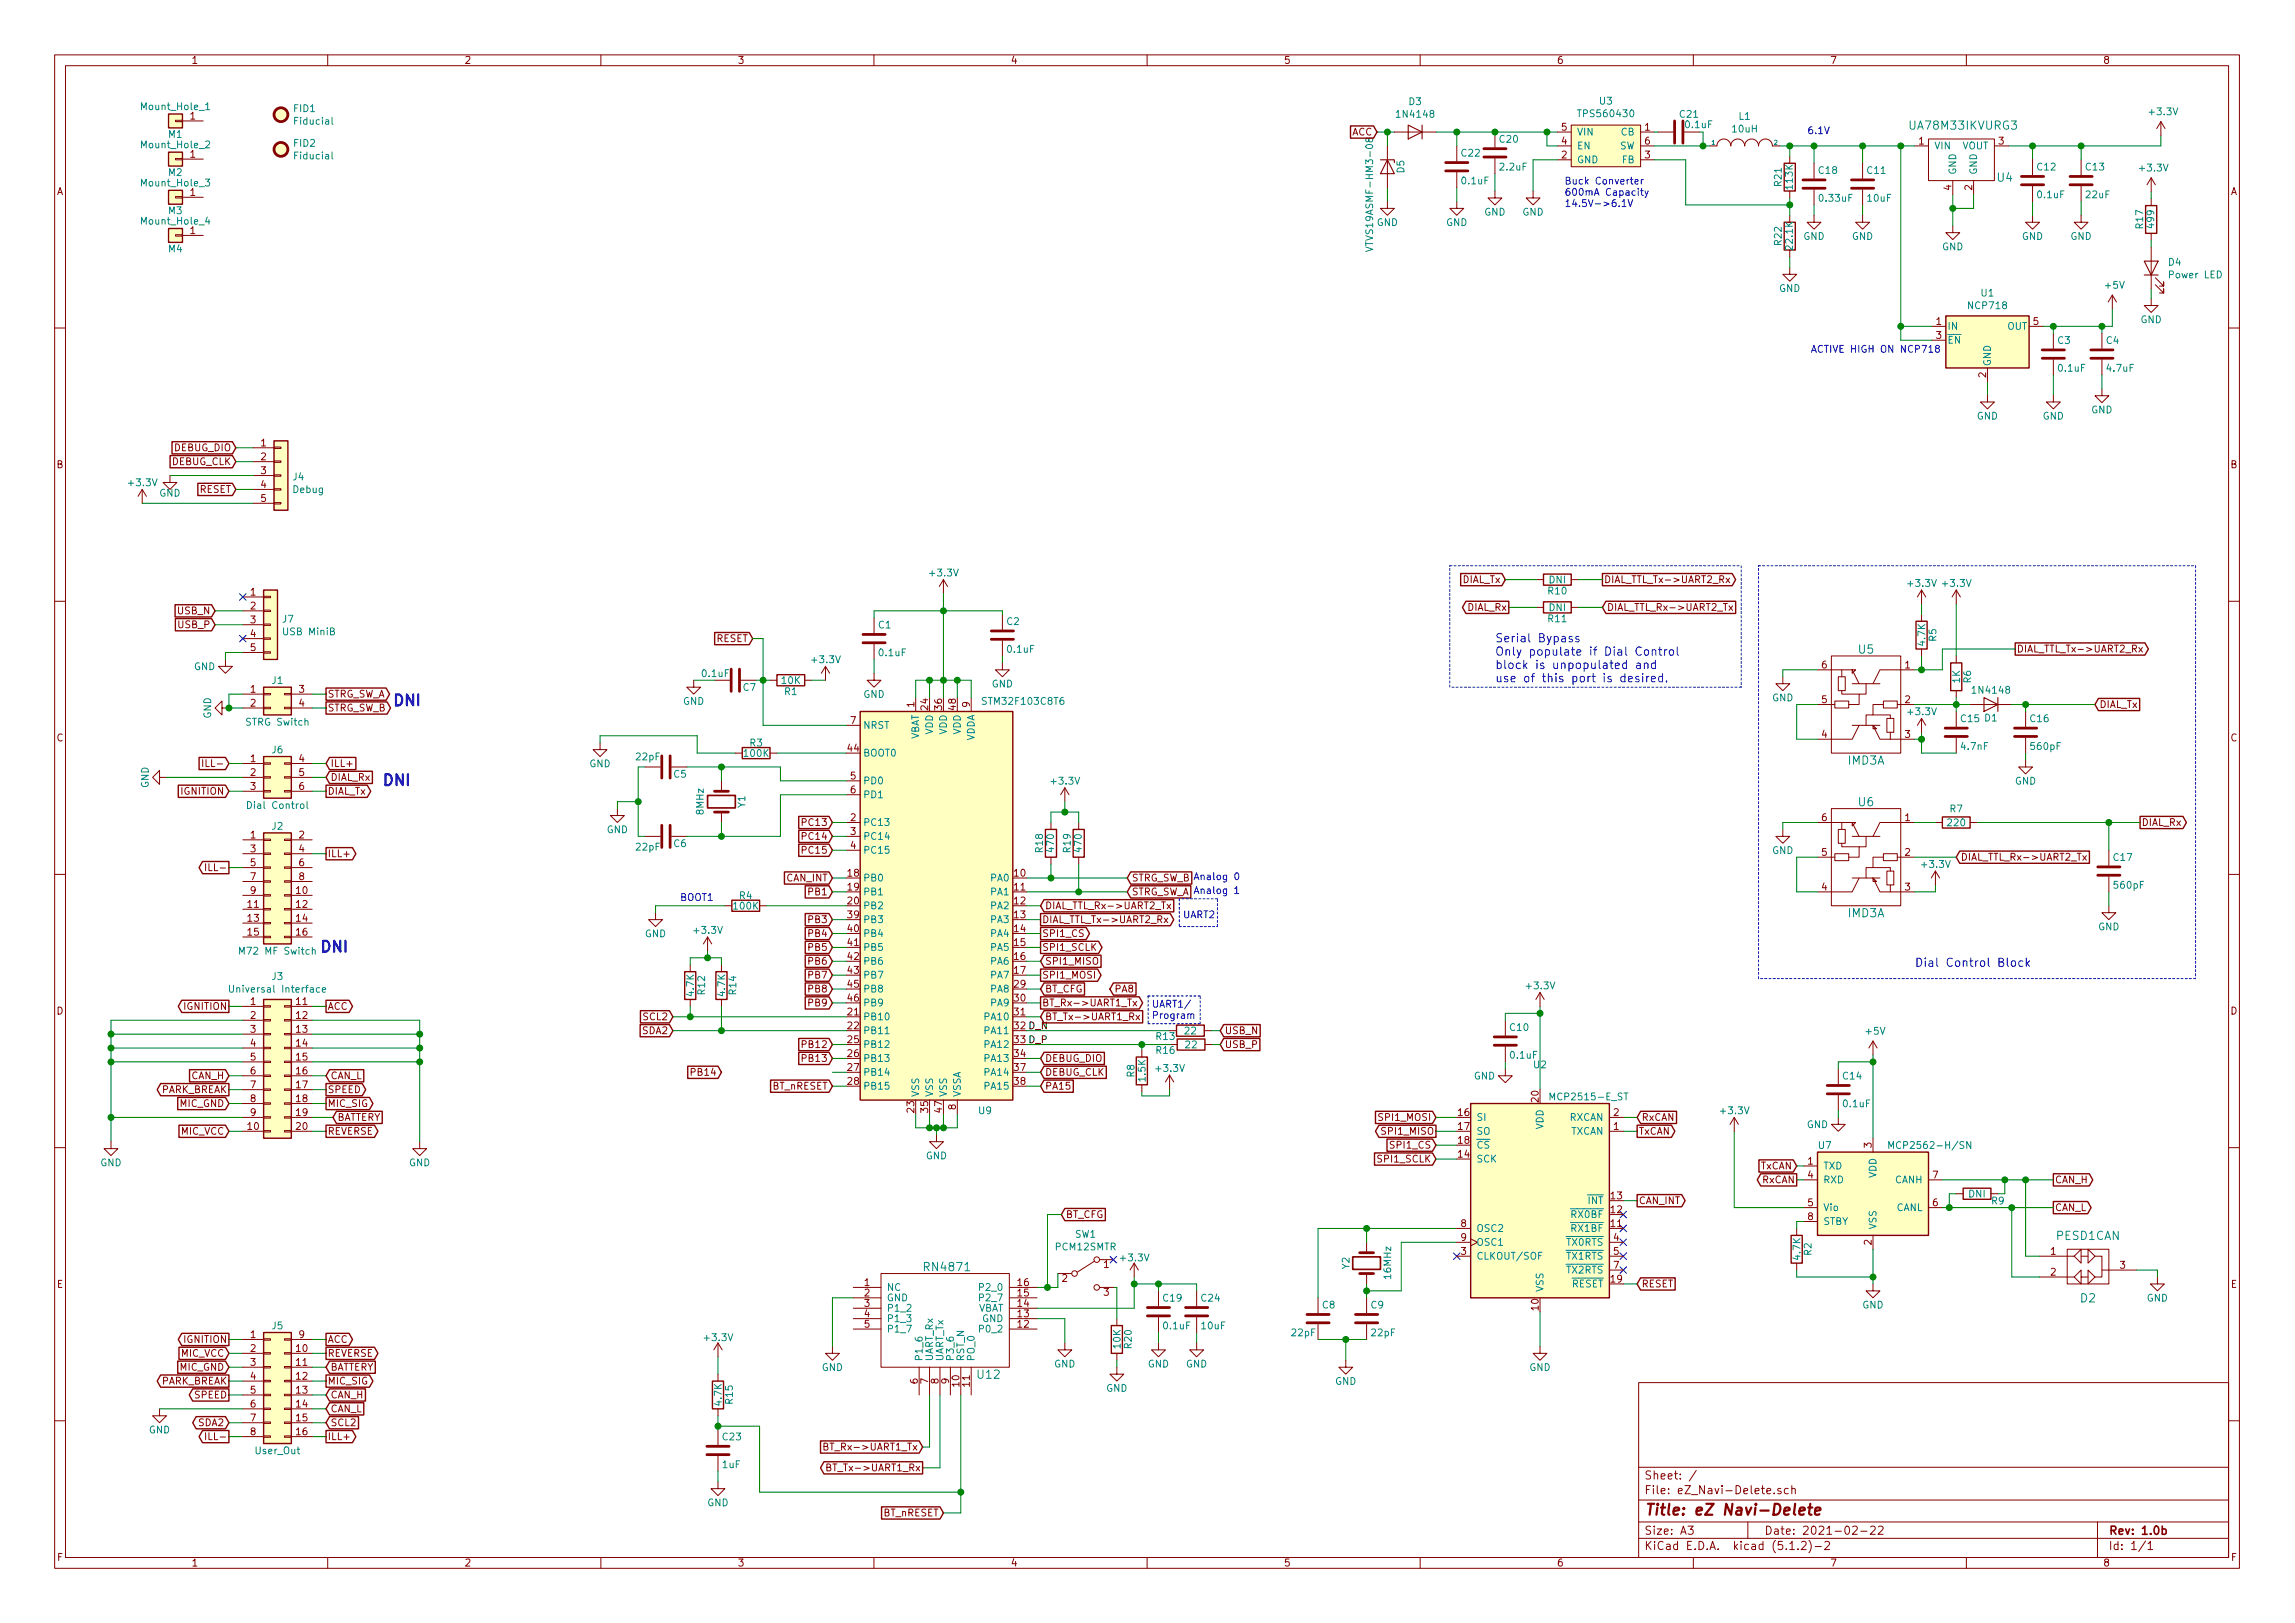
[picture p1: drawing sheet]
<svg xmlns="http://www.w3.org/2000/svg" width="420mm" height="297mm" viewBox="0 0 420 297" stroke-linecap="round" stroke-linejoin="round" font-family="sans-serif">
<defs><g id="words">
<g font-size="2.8" fill="#0000c2">
<text x="71.8" y="129.2">DNI</text>
<text x="69.8" y="143.8">DNI</text>
<text x="58.4" y="174.3">DNI</text>
</g>
<text font-size="2.8" fill="#840000" x="301" y="277.3">Title: eZ Navi-Delete</text>
<g font-size="2.1" fill="#008484">
<text x="349.9" y="23.7">UA78M33IKVURG3</text>
<text x="365.7" y="33.3">U4</text>
<text x="340.3" y="119.6">U5</text>
<text x="338.3" y="139.9">IMD3A</text>
<text x="340.3" y="147.6">U6</text>
<text x="338.3" y="167.9">IMD3A</text>
<text x="376.5" y="226.9">PESD1CAN</text>
<text x="169.5" y="232.6">RN4871</text>
<text x="380.9" y="238.4">D2</text>
<text x="179" y="252.3">U12</text>
</g>
<g font-size="2.1" fill="#0000c2">
<text x="273.7" y="117.6">Serial Bypass</text>
<text x="273.7" y="120">Only populate if Dial Control</text>
<text x="273.7" y="122.4">block is unpopulated and</text>
<text x="273.7" y="124.9">use of this port is desired.</text>
<text x="350.5" y="176.9">Dial Control Block</text>
</g>
<g font-size="2.1" fill="#840000">
<text x="301" y="273.5">File: eZ_Navi-Delete.sch</text>
<text x="301" y="270.8">Sheet: /</text>
<text x="301" y="280.9">Size: A3</text>
<text x="323" y="280.9">Date: 2021-02-22</text>
<text x="386" y="280.9">Rev: 1.0b</text>
<text x="301" y="283.7">KiCad E.D.A. kicad (5.1.2)-2</text>
<text x="386" y="283.7">Id: 1/1</text>
</g>
<g font-size="1.8" fill="#840000">
<text x="35" y="11.7">1</text>
<text x="85" y="11.7">2</text>
<text x="135" y="11.7">3</text>
<text x="185" y="11.7">4</text>
<text x="235" y="11.7">5</text>
<text x="285" y="11.7">6</text>
<text x="335" y="11.7">7</text>
<text x="385" y="11.7">8</text>
<text x="34.8" y="21.9">1</text>
<text x="285.9" y="23.9">5</text>
<text x="301.1" y="23.9">1</text>
<text x="34.8" y="28.9">1</text>
<text x="247.5" y="24.8">ACC</text>
<text x="285.9" y="29">2</text>
<text x="285.9" y="26.5">4</text>
<text x="301.1" y="29">3</text>
<text x="301.1" y="26.5">6</text>
<text x="351.3" y="26.5">1</text>
<text x="365.9" y="26.5">3</text>
<text x="10.4" y="35.7">A</text>
<text x="34.8" y="35.9">1</text>
<text x="357.3" y="34.8" transform="rotate(-90 357.3 34.8)">4</text>
<text x="361.1" y="34.8" transform="rotate(-90 361.1 34.8)">2</text>
<text x="408.4" y="35.7">A</text>
<text x="34.8" y="42.8">1</text>
<text x="354.5" y="59.5">1</text>
<text x="372.3" y="59.5">5</text>
<text x="354.5" y="62">3</text>
<text x="363.6" y="69.1" transform="rotate(-90 363.6 69.1)">2</text>
<text x="31.9" y="82.6">DEBUG_DIO</text>
<text x="47.8" y="81.7">1</text>
<text x="10.4" y="85.7">B</text>
<text x="31.4" y="85.1">DEBUG_CLK</text>
<text x="47.8" y="84.2">2</text>
<text x="47.8" y="86.8">3</text>
<text x="47.8" y="89.3">4</text>
<text x="408.4" y="85.7">B</text>
<text x="36.5" y="90.2">RESET</text>
<text x="47.8" y="91.9">5</text>
<text x="267.6" y="106.7">DIAL_Tx</text>
<text x="293.6" y="106.7">DIAL_TTL_Tx-&gt;UART2_Rx</text>
<text x="32.6" y="112.4">USB_N</text>
<text x="45.9" y="109">1</text>
<text x="45.9" y="111.5">2</text>
<text x="268.6" y="111.8">DIAL_Rx</text>
<text x="294.2" y="111.8">DIAL_TTL_Rx-&gt;UART2_Tx</text>
<text x="32.7" y="115">USB_P</text>
<text x="45.9" y="114.1">3</text>
<text x="45.9" y="116.6">4</text>
<text x="45.9" y="119.2">5</text>
<text x="131.1" y="117.5">RESET</text>
<text x="369.2" y="119.4">DIAL_TTL_Tx-&gt;UART2_Rx</text>
<text x="333.5" y="122.3">6</text>
<text x="348.8" y="122.3">1</text>
<text x="45.9" y="126.8">1</text>
<text x="45.9" y="129.3">2</text>
<text x="54.8" y="126.8">3</text>
<text x="54.8" y="129.3">4</text>
<text x="59.9" y="127.7">STRG_SW_A</text>
<text x="59.9" y="130.2">STRG_SW_B</text>
<text x="167.4" y="129.4" transform="rotate(-90 167.4 129.4)">1</text>
<text x="169.9" y="129.9" transform="rotate(-90 169.9 129.9)">24</text>
<text x="172.5" y="129.9" transform="rotate(-90 172.5 129.9)">36</text>
<text x="175" y="129.9" transform="rotate(-90 175 129.9)">48</text>
<text x="177.5" y="129.4" transform="rotate(-90 177.5 129.4)">9</text>
<text x="333.5" y="128.7">5</text>
<text x="348.8" y="128.7">2</text>
<text x="384.3" y="129.6">DIAL_Tx</text>
<text x="10.4" y="135.7">C</text>
<text x="155.2" y="137.6">44</text>
<text x="155.7" y="132.5">7</text>
<text x="333.5" y="135">4</text>
<text x="348.8" y="135">3</text>
<text x="408.4" y="135.7">C</text>
<text x="37.9" y="140.4">ILL-</text>
<text x="45.9" y="139.5">1</text>
<text x="45.9" y="142">2</text>
<text x="54.8" y="139.5">4</text>
<text x="54.8" y="142">5</text>
<text x="60.5" y="142.9">DIAL_Rx</text>
<text x="60.5" y="140.4">ILL+</text>
<text x="155.7" y="142.7">5</text>
<text x="33.2" y="145.5">IGNITION</text>
<text x="45.9" y="144.6">3</text>
<text x="54.8" y="144.6">6</text>
<text x="59.9" y="145.5">DIAL_Tx</text>
<text x="155.7" y="145.2">6</text>
<text x="45.9" y="153.5">1</text>
<text x="45.9" y="156">3</text>
<text x="54.8" y="153.5">2</text>
<text x="54.8" y="156">4</text>
<text x="147.2" y="153.7">PC14</text>
<text x="147.2" y="151.2">PC13</text>
<text x="155.7" y="150.3">2</text>
<text x="155.7" y="152.8">3</text>
<text x="155.7" y="155.4">4</text>
<text x="333.5" y="150.3">6</text>
<text x="348.8" y="150.3">1</text>
<text x="392" y="151.2">DIAL_Rx</text>
<text x="38.4" y="159.4">ILL-</text>
<text x="45.9" y="158.5">5</text>
<text x="45.9" y="161.1">7</text>
<text x="54.8" y="158.5">6</text>
<text x="54.8" y="161.1">8</text>
<text x="59.9" y="156.9">ILL+</text>
<text x="143.9" y="161.3">CAN_INT</text>
<text x="147.2" y="156.2">PC15</text>
<text x="155.2" y="160.4">18</text>
<text x="185.7" y="160.4">10</text>
<text x="333.5" y="156.6">5</text>
<text x="348.8" y="156.6">2</text>
<text x="358.9" y="157.5">DIAL_TTL_Rx-&gt;UART2_Tx</text>
<text x="45.4" y="166.2">11</text>
<text x="45.9" y="163.6">9</text>
<text x="54.3" y="163.6">10</text>
<text x="54.3" y="166.2">12</text>
<text x="148.2" y="163.9">PB1</text>
<text x="155.2" y="163">19</text>
<text x="155.2" y="165.5">20</text>
<text x="185.7" y="163">11</text>
<text x="185.7" y="165.5">12</text>
<text x="191.3" y="166.4">DIAL_TTL_Rx-&gt;UART2_Tx</text>
<text x="333.5" y="163">4</text>
<text x="348.8" y="163">3</text>
<text x="45.4" y="168.7">13</text>
<text x="45.4" y="171.2">15</text>
<text x="54.3" y="168.7">14</text>
<text x="54.3" y="171.2">16</text>
<text x="148.2" y="168.9">PB3</text>
<text x="148.2" y="171.5">PB4</text>
<text x="155.2" y="168.1">39</text>
<text x="155.2" y="170.6">40</text>
<text x="155.2" y="173.1">41</text>
<text x="185.7" y="168.1">13</text>
<text x="185.7" y="170.6">14</text>
<text x="185.7" y="173.1">15</text>
<text x="190.8" y="171.5">SPI1_CS</text>
<text x="190.8" y="168.9">DIAL_TTL_Tx-&gt;UART2_Rx</text>
<text x="148.2" y="174">PB5</text>
<text x="148.2" y="176.6">PB6</text>
<text x="148.2" y="179.1">PB7</text>
<text x="155.2" y="175.7">42</text>
<text x="155.2" y="178.2">43</text>
<text x="185.7" y="175.7">16</text>
<text x="185.7" y="178.2">17</text>
<text x="190.8" y="179.1">SPI1_MOSI</text>
<text x="190.8" y="174">SPI1_SCLK</text>
<text x="191.3" y="176.6">SPI1_MISO</text>
<text x="10.4" y="185.7">D</text>
<text x="33.8" y="184.8">IGNITION</text>
<text x="45.9" y="183.9">1</text>
<text x="54.3" y="183.9">11</text>
<text x="59.9" y="184.8">ACC</text>
<text x="148.2" y="181.6">PB8</text>
<text x="148.2" y="184.2">PB9</text>
<text x="155.2" y="185.8">21</text>
<text x="155.2" y="180.8">45</text>
<text x="155.2" y="183.3">46</text>
<text x="185.7" y="185.8">31</text>
<text x="185.7" y="180.8">29</text>
<text x="185.7" y="183.3">30</text>
<text x="190.8" y="184.2">BT_Rx-&gt;UART1_Tx</text>
<text x="191.3" y="181.6">BT_CFG</text>
<text x="204" y="181.6">PA8</text>
<text x="408.4" y="185.7">D</text>
<text x="45.9" y="186.5">2</text>
<text x="45.9" y="189">3</text>
<text x="45.9" y="191.6">4</text>
<text x="54.3" y="186.5">12</text>
<text x="54.3" y="189">13</text>
<text x="54.3" y="191.6">14</text>
<text x="117.7" y="189.3">SDA2</text>
<text x="117.9" y="186.7">SCL2</text>
<text x="147.2" y="191.8">PB12</text>
<text x="155.2" y="188.4">22</text>
<text x="155.2" y="190.9">25</text>
<text x="191.3" y="186.7">BT_Tx-&gt;UART1_Rx</text>
<text x="224.2" y="189.3">USB_N</text>
<text x="224.2" y="191.8">USB_P</text>
<text x="35" y="197.5">CAN_H</text>
<text x="45.9" y="194.1">5</text>
<text x="45.9" y="196.6">6</text>
<text x="54.3" y="194.1">15</text>
<text x="54.3" y="196.6">16</text>
<text x="60.5" y="197.5">CAN_L</text>
<text x="126.9" y="196.9">PB14</text>
<text x="147.2" y="194.3">PB13</text>
<text x="155.2" y="193.5">26</text>
<text x="155.2" y="196">27</text>
<text x="185.7" y="193.5">34</text>
<text x="185.7" y="196">37</text>
<text x="191.3" y="194.3">DEBUG_DIO</text>
<text x="191.3" y="196.9">DEBUG_CLK</text>
<text x="29.4" y="200.1">PARK_BREAK</text>
<text x="33" y="202.6">MIC_GND</text>
<text x="45.9" y="199.2">7</text>
<text x="45.9" y="201.7">8</text>
<text x="54.3" y="199.2">17</text>
<text x="54.3" y="201.7">18</text>
<text x="59.9" y="202.6">MIC_SIG</text>
<text x="59.9" y="200.1">SPEED</text>
<text x="141.3" y="199.4">BT_nRESET</text>
<text x="155.2" y="198.5">28</text>
<text x="167.4" y="203.6" transform="rotate(-90 167.4 203.6)">23</text>
<text x="169.9" y="203.6" transform="rotate(-90 169.9 203.6)">35</text>
<text x="172.5" y="203.6" transform="rotate(-90 172.5 203.6)">47</text>
<text x="175" y="203.1" transform="rotate(-90 175 203.1)">8</text>
<text x="185.7" y="198.5">38</text>
<text x="191.3" y="199.4">PA15</text>
<text x="281.7" y="201.7" transform="rotate(-90 281.7 201.7)">20</text>
<text x="33.2" y="207.7">MIC_VCC</text>
<text x="45.4" y="206.8">10</text>
<text x="45.9" y="204.3">9</text>
<text x="54.3" y="204.3">19</text>
<text x="54.3" y="206.8">20</text>
<text x="59.9" y="207.7">REVERSE</text>
<text x="61.7" y="205.1">BATTERY</text>
<text x="252.8" y="205.1">SPI1_MOSI</text>
<text x="253.3" y="207.7">SPI1_MISO</text>
<text x="267" y="204.3">16</text>
<text x="267" y="206.8">17</text>
<text x="267" y="209.3">18</text>
<text x="295.4" y="206.8">1</text>
<text x="295.4" y="204.3">2</text>
<text x="300" y="207.7">TxCAN</text>
<text x="300.5" y="205.1">RxCAN</text>
<text x="252.5" y="212.8">SPI1_SCLK</text>
<text x="254.8" y="210.2">SPI1_CS</text>
<text x="267" y="211.9">14</text>
<text x="322.2" y="214">TxCAN</text>
<text x="331" y="213.1">1</text>
<text x="331" y="215.7">4</text>
<text x="342.6" y="210.1" transform="rotate(-90 342.6 210.1)">3</text>
<text x="353.8" y="215.7">7</text>
<text x="294.9" y="219.5">13</text>
<text x="300" y="220.4">CAN_INT</text>
<text x="322.6" y="216.6">RxCAN</text>
<text x="331" y="220.8">5</text>
<text x="353.8" y="220.8">6</text>
<text x="376.2" y="216.6">CAN_H</text>
<text x="376.2" y="221.7">CAN_L</text>
<text x="195.1" y="222.9">BT_CFG</text>
<text x="267.5" y="224.6">8</text>
<text x="267.5" y="227.1">9</text>
<text x="294.9" y="224.6">11</text>
<text x="294.9" y="222">12</text>
<text x="295.4" y="227.1">4</text>
<text x="331" y="223.3">8</text>
<text x="342.6" y="227.8" transform="rotate(-90 342.6 227.8)">2</text>
<text x="202.1" y="232.1">1</text>
<text x="267.5" y="229.7">3</text>
<text x="295.4" y="229.7">5</text>
<text x="295.4" y="232.2">7</text>
<text x="375.4" y="229.7">1</text>
<text x="375.4" y="233.5">2</text>
<text x="388.1" y="232.2">3</text>
<text x="10.4" y="235.7">E</text>
<text x="158.3" y="235.4">1</text>
<text x="158.3" y="237.3">2</text>
<text x="158.3" y="239.2">3</text>
<text x="186.4" y="239.2">14</text>
<text x="186.4" y="237.3">15</text>
<text x="186.4" y="235.4">16</text>
<text x="194.5" y="234.6">2</text>
<text x="202.1" y="237.1">3</text>
<text x="281.7" y="239.8" transform="rotate(-90 281.7 239.8)">10</text>
<text x="294.9" y="234.7">19</text>
<text x="300.5" y="235.6">RESET</text>
<text x="408.4" y="235.7">E</text>
<text x="33.8" y="245.8">IGNITION</text>
<text x="45.9" y="244.9">1</text>
<text x="54.8" y="244.9">9</text>
<text x="59.9" y="245.8">ACC</text>
<text x="158.3" y="241.1">4</text>
<text x="158.3" y="243">5</text>
<text x="186.4" y="243">12</text>
<text x="186.4" y="241.1">13</text>
<text x="33" y="250.9">MIC_GND</text>
<text x="33.2" y="248.3">MIC_VCC</text>
<text x="45.9" y="247.4">2</text>
<text x="45.9" y="250">3</text>
<text x="54.3" y="247.4">10</text>
<text x="54.3" y="250">11</text>
<text x="59.9" y="248.3">REVERSE</text>
<text x="60.5" y="250.9">BATTERY</text>
<text x="29.4" y="253.4">PARK_BREAK</text>
<text x="35.7" y="255.9">SPEED</text>
<text x="45.9" y="252.5">4</text>
<text x="45.9" y="255.1">5</text>
<text x="45.9" y="257.6">6</text>
<text x="54.3" y="252.5">12</text>
<text x="54.3" y="255.1">13</text>
<text x="54.3" y="257.6">14</text>
<text x="59.9" y="253.4">MIC_SIG</text>
<text x="60.5" y="255.9">CAN_H</text>
<text x="168" y="253.2" transform="rotate(-90 168 253.2)">6</text>
<text x="169.9" y="253.2" transform="rotate(-90 169.9 253.2)">7</text>
<text x="171.8" y="253.2" transform="rotate(-90 171.8 253.2)">8</text>
<text x="173.7" y="253.2" transform="rotate(-90 173.7 253.2)">9</text>
<text x="175.6" y="253.7" transform="rotate(-90 175.6 253.7)">10</text>
<text x="177.5" y="253.7" transform="rotate(-90 177.5 253.7)">11</text>
<text x="36.4" y="261">SDA2</text>
<text x="38.4" y="263.6">ILL-</text>
<text x="45.9" y="260.1">7</text>
<text x="45.9" y="262.7">8</text>
<text x="54.3" y="260.1">15</text>
<text x="54.3" y="262.7">16</text>
<text x="59.9" y="263.6">ILL+</text>
<text x="60.5" y="258.5">CAN_L</text>
<text x="60.5" y="261">SCL2</text>
<text x="152" y="265.5">BT_Rx-&gt;UART1_Tx</text>
<text x="152.5" y="269.3">BT_Tx-&gt;UART1_Rx</text>
<text x="161.6" y="277.5">BT_nRESET</text>
<text x="10.5" y="285.7">F</text>
<text x="35" y="286.7">1</text>
<text x="85" y="286.7">2</text>
<text x="135" y="286.7">3</text>
<text x="185" y="286.7">4</text>
<text x="235" y="286.7">5</text>
<text x="285" y="286.7">6</text>
<text x="335" y="286.7">7</text>
<text x="385" y="286.7">8</text>
<text x="408.5" y="285.7">F</text>
</g>
<g font-size="1.8" fill="#008484">
<text x="26.1" y="20.2">Mount_Hole_1</text>
<text x="53.8" y="20.5">FID1</text>
<text x="54.1" y="22.8">Fiducial</text>
<text x="256" y="21.6">1N4148</text>
<text x="258" y="19.2">D3</text>
<text x="289.3" y="21.4">TPS560430</text>
<text x="292.9" y="19.1">U3</text>
<text x="307.6" y="21.6">C21</text>
<text x="308.7" y="23.5">0.1uF</text>
<text x="318.4" y="21.9">L1</text>
<text x="393.6" y="21.1">+3.3V</text>
<text x="26.1" y="27.1">Mount_Hole_2</text>
<text x="30.9" y="25.2">M1</text>
<text x="53.8" y="26.9">FID2</text>
<text x="54.1" y="29.2">Fiducial</text>
<text x="267.6" y="28.7">C22</text>
<text x="274.6" y="26.1">C20</text>
<text x="288.7" y="29.9">GND</text>
<text x="288.7" y="27.3">EN</text>
<text x="288.7" y="24.8">VIN</text>
<text x="296.5" y="27.3">SW</text>
<text x="296.8" y="24.8">CB</text>
<text x="297" y="29.9">FB</text>
<text x="317.2" y="24.2">10uH</text>
<text x="354.1" y="27.3">VIN</text>
<text x="359.2" y="27.3">VOUT</text>
<text x="26.1" y="34.1">Mount_Hole_3</text>
<text x="30.9" y="32.2">M2</text>
<text x="257.1" y="31.6" transform="rotate(-90 257.1 31.6)">D5</text>
<text x="267.7" y="33.7">0.1uF</text>
<text x="274.7" y="31.2">2.2uF</text>
<text x="326.2" y="34" transform="rotate(-90 326.2 34)">R21</text>
<text x="328.2" y="34.5" transform="rotate(-90 328.2 34.5)">113K</text>
<text x="333" y="31.8">C18</text>
<text x="341.9" y="31.8">C11</text>
<text x="358.1" y="32" transform="rotate(-90 358.1 32)">GND</text>
<text x="361.9" y="32" transform="rotate(-90 361.9 32)">GND</text>
<text x="373" y="31.2">C12</text>
<text x="381.9" y="31.2">C13</text>
<text x="391.9" y="31.4">+3.3V</text>
<text x="26.1" y="41.1">Mount_Hole_4</text>
<text x="30.9" y="39.2">M3</text>
<text x="252" y="41.4">GND</text>
<text x="264.7" y="41.4">GND</text>
<text x="271.7" y="39.5">GND</text>
<text x="278.7" y="39.5">GND</text>
<text x="333.2" y="36.9">0.33uF</text>
<text x="342" y="36.9">10uF</text>
<text x="373.1" y="36.3">0.1uF</text>
<text x="382" y="36.3">22uF</text>
<text x="392.4" y="41.8" transform="rotate(-90 392.4 41.8)">R17</text>
<text x="394.4" y="41.6" transform="rotate(-90 394.4 41.6)">499</text>
<text x="30.9" y="46.2">M4</text>
<text x="251.4" y="44.8" transform="rotate(-90 251.4 44.8)">VTVS19ASMF-HM3-08</text>
<text x="326.2" y="44.8" transform="rotate(-90 326.2 44.8)">R22</text>
<text x="328.2" y="45.6" transform="rotate(-90 328.2 45.6)">22.1K</text>
<text x="330.1" y="43.9">GND</text>
<text x="339" y="43.9">GND</text>
<text x="355.5" y="45.8">GND</text>
<text x="370.2" y="43.9">GND</text>
<text x="379" y="43.9">GND</text>
<text x="325.7" y="53.4">GND</text>
<text x="385.5" y="52.8">+5V</text>
<text x="397" y="48.6">D4</text>
<text x="397.2" y="50.9">Power LED</text>
<text x="360.5" y="56.6">NCP718</text>
<text x="362.7" y="54.3">U1</text>
<text x="391.9" y="59.1">GND</text>
<text x="356.5" y="60.4">IN</text>
<text x="356.5" y="62.9">EN</text>
<text x="367.5" y="60.4">OUT</text>
<text x="376.8" y="63">C3</text>
<text x="385.6" y="63">C4</text>
<text x="364.5" y="67.1" transform="rotate(-90 364.5 67.1)">GND</text>
<text x="376.9" y="68">0.1uF</text>
<text x="385.8" y="68">4.7uF</text>
<text x="361.9" y="76.8">GND</text>
<text x="374" y="76.8">GND</text>
<text x="382.9" y="75.7">GND</text>
<text x="23.7" y="89">+3.3V</text>
<text x="53.7" y="87.9">J4</text>
<text x="29.2" y="90.9">GND</text>
<text x="53.7" y="90.2">Debug</text>
<text x="170.4" y="105.5">+3.3V</text>
<text x="283.6" y="106.8">DNI</text>
<text x="349.5" y="107.4">+3.3V</text>
<text x="355.8" y="107.4">+3.3V</text>
<text x="51.8" y="114">J7</text>
<text x="283.5" y="108.8">R10</text>
<text x="283.5" y="113.9">R11</text>
<text x="283.6" y="111.8">DNI</text>
<text x="52" y="116.3">USB MiniB</text>
<text x="160.9" y="115">C1</text>
<text x="184.4" y="114.4">C2</text>
<text x="184.5" y="119.5">0.1uF</text>
<text x="352.5" y="118.1" transform="rotate(-90 352.5 118.1)">4.7K</text>
<text x="354.5" y="117.4" transform="rotate(-90 354.5 117.4)">R5</text>
<text x="35.5" y="122.6">GND</text>
<text x="49.8" y="125.2">J1</text>
<text x="128.7" y="123.9">0.1uF</text>
<text x="143.2" y="125.2">10K</text>
<text x="148.8" y="121.4">+3.3V</text>
<text x="161" y="120.1">0.1uF</text>
<text x="181.6" y="125.8">GND</text>
<text x="358.8" y="125" transform="rotate(-90 358.8 125)">1K</text>
<text x="360.9" y="125" transform="rotate(-90 360.9 125)">R6</text>
<text x="38.7" y="131.5" transform="rotate(-90 38.7 131.5)">GND</text>
<text x="125" y="129">GND</text>
<text x="136.1" y="126.5">C7</text>
<text x="143.7" y="127.2">R1</text>
<text x="158.1" y="127.7">GND</text>
<text x="180.3" y="129">STM32F103C8T6</text>
<text x="324.4" y="128.4">GND</text>
<text x="349.5" y="130.9">+3.3V</text>
<text x="361.4" y="127">1N4148</text>
<text x="45.3" y="132.8">STRG Switch</text>
<text x="49.8" y="137.9">J6</text>
<text x="137.3" y="136.6">R3</text>
<text x="158" y="133.4">NRST</text>
<text x="168.3" y="135.5" transform="rotate(-90 168.3 135.5)">VBAT</text>
<text x="170.8" y="134.5" transform="rotate(-90 170.8 134.5)">VDD</text>
<text x="173.4" y="134.5" transform="rotate(-90 173.4 134.5)">VDD</text>
<text x="175.9" y="134.5" transform="rotate(-90 175.9 134.5)">VDD</text>
<text x="178.4" y="135.7" transform="rotate(-90 178.4 135.7)">VDDA</text>
<text x="359.1" y="132.2">C15 D1</text>
<text x="359.2" y="137.2">4.7nF</text>
<text x="371.8" y="132.2">C16</text>
<text x="371.9" y="137.2">560pF</text>
<text x="107.9" y="140.4">GND</text>
<text x="116.5" y="139.2">22pF</text>
<text x="123.4" y="142.3">C5</text>
<text x="136.3" y="138.5">100K</text>
<text x="158" y="138.5">BOOT0</text>
<text x="158" y="143.5">PD0</text>
<text x="192.6" y="143.6">+3.3V</text>
<text x="368.9" y="143.6">GND</text>
<text x="27.2" y="144.2" transform="rotate(-90 27.2 144.2)">GND</text>
<text x="45.8" y="148">Dial Control</text>
<text x="128.8" y="149" transform="rotate(-90 128.8 149)">8MHz</text>
<text x="136.4" y="147.8" transform="rotate(-90 136.4 147.8)">Y1</text>
<text x="158" y="146.1">PD1</text>
<text x="357" y="148.7">R7</text>
<text x="49.8" y="151.9">J2</text>
<text x="111.1" y="152.5">GND</text>
<text x="116.5" y="155.7">22pF</text>
<text x="123.4" y="155">C6</text>
<text x="158" y="151.2">PC13</text>
<text x="158" y="153.7">PC14</text>
<text x="190.9" y="156" transform="rotate(-90 190.9 156)">R18</text>
<text x="193" y="155.8" transform="rotate(-90 193 155.8)">470</text>
<text x="196" y="156" transform="rotate(-90 196 156)">R19</text>
<text x="198" y="155.8" transform="rotate(-90 198 155.8)">470</text>
<text x="356.7" y="151.2">220</text>
<text x="158" y="161.3">PB0</text>
<text x="158" y="156.2">PC15</text>
<text x="181.5" y="161.3">PA0</text>
<text x="324.4" y="156.3">GND</text>
<text x="352" y="158.8">+3.3V</text>
<text x="387" y="157.6">C17</text>
<text x="134.4" y="166.5">100K</text>
<text x="135.4" y="164.6">R4</text>
<text x="158" y="163.9">PB1</text>
<text x="158" y="166.4">PB2</text>
<text x="181.5" y="163.9">PA1</text>
<text x="181.5" y="166.4">PA2</text>
<text x="387.2" y="162.6">560pF</text>
<text x="118.1" y="171.5">GND</text>
<text x="127.2" y="170.9">+3.3V</text>
<text x="158" y="168.9">PB3</text>
<text x="158" y="171.5">PB4</text>
<text x="181.5" y="168.9">PA3</text>
<text x="181.5" y="171.5">PA4</text>
<text x="384.1" y="170.3">GND</text>
<text x="44.5" y="174.7">M72 MF Switch</text>
<text x="49.8" y="179.4">J3</text>
<text x="158" y="174">PB5</text>
<text x="158" y="176.6">PB6</text>
<text x="158" y="179.1">PB7</text>
<text x="181.5" y="174">PA5</text>
<text x="181.5" y="176.6">PA6</text>
<text x="181.5" y="179.1">PA7</text>
<text x="42.9" y="181.7">Universal Interface</text>
<text x="127.1" y="182.2" transform="rotate(-90 127.1 182.2)">4.7K</text>
<text x="129.1" y="182" transform="rotate(-90 129.1 182)">R12</text>
<text x="132.8" y="182.2" transform="rotate(-90 132.8 182.2)">4.7K</text>
<text x="134.8" y="182" transform="rotate(-90 134.8 182)">R14</text>
<text x="158" y="181.6">PB8</text>
<text x="158" y="184.2">PB9</text>
<text x="181.5" y="181.6">PA8</text>
<text x="181.5" y="184.2">PA9</text>
<text x="279.6" y="181.1">+3.3V</text>
<text x="158" y="186.7">PB10</text>
<text x="158" y="189.3">PB11</text>
<text x="158" y="191.8">PB12</text>
<text x="180.5" y="186.7">PA10</text>
<text x="180.5" y="189.3">PA11</text>
<text x="180.5" y="191.8">PA12</text>
<text x="211.7" y="190.3">R13</text>
<text x="217" y="189.3">22</text>
<text x="217.1" y="191.9">22</text>
<text x="276.5" y="188.7">C10</text>
<text x="341.7" y="189.4">+5V</text>
<text x="158" y="194.3">PB13</text>
<text x="158" y="196.9">PB14</text>
<text x="180.5" y="194.3">PA13</text>
<text x="180.5" y="196.9">PA14</text>
<text x="207.7" y="197.1" transform="rotate(-90 207.7 197.1)">R8</text>
<text x="209.7" y="197.8" transform="rotate(-90 209.7 197.8)">1.5K</text>
<text x="211.7" y="192.9">R16</text>
<text x="211.8" y="196.2">+3.3V</text>
<text x="269.8" y="197.6">GND</text>
<text x="276.6" y="193.8">0.1uF</text>
<text x="280.8" y="195.5">U2</text>
<text x="337.5" y="197.6">C14</text>
<text x="158" y="199.4">PB15</text>
<text x="168.3" y="200.8" transform="rotate(-90 168.3 200.8)">VSS</text>
<text x="170.8" y="200.8" transform="rotate(-90 170.8 200.8)">VSS</text>
<text x="173.4" y="200.8" transform="rotate(-90 173.4 200.8)">VSS</text>
<text x="175.9" y="200.8" transform="rotate(-90 175.9 200.8)">VSSA</text>
<text x="179.2" y="203.9">U9</text>
<text x="180.5" y="199.4">PA15</text>
<text x="284.4" y="201.4">MCP2515-E_ST</text>
<text x="315.2" y="203.9">+3.3V</text>
<text x="337.6" y="202.7">0.1uF</text>
<text x="270.3" y="205.1">SI</text>
<text x="270.3" y="207.7">SO</text>
<text x="282.6" y="206.7" transform="rotate(-90 282.6 206.7)">VDD</text>
<text x="287.3" y="205.1">RXCAN</text>
<text x="287.5" y="207.7">TXCAN</text>
<text x="330.8" y="206.5">GND</text>
<text x="18.4" y="213.4">GND</text>
<text x="74.9" y="213.4">GND</text>
<text x="169.5" y="212.2">GND</text>
<text x="270.3" y="212.8">SCK</text>
<text x="270.3" y="210.2">CS</text>
<text x="333" y="210.3">U7</text>
<text x="333.8" y="214">TXD</text>
<text x="343.5" y="215.6" transform="rotate(-90 343.5 215.6)">VDD</text>
<text x="347" y="210.3">MCP2562-H/SN</text>
<text x="290.8" y="220.4">INT</text>
<text x="333.8" y="216.6">RXD</text>
<text x="333.8" y="221.7">Vio</text>
<text x="346.9" y="216.6">CANH</text>
<text x="347.1" y="221.7">CANL</text>
<text x="360.4" y="219.2">DNI</text>
<text x="364.6" y="220.4">R9</text>
<text x="196.8" y="226.5">SW1</text>
<text x="270.3" y="225.5">OSC2</text>
<text x="287.8" y="225.5">RX1BF</text>
<text x="287.8" y="222.9">RX0BF</text>
<text x="333.8" y="224.2">STBY</text>
<text x="343.5" y="225.1" transform="rotate(-90 343.5 225.1)">VSS</text>
<text x="193.3" y="228.8">PCM12SMTR</text>
<text x="205.3" y="230.8">+3.3V</text>
<text x="247.1" y="232.2" transform="rotate(-90 247.1 232.2)">Y2</text>
<text x="254.7" y="233.9" transform="rotate(-90 254.7 233.9)">16MHz</text>
<text x="270.3" y="230.5">CLKOUT/SOF</text>
<text x="270.3" y="228">OSC1</text>
<text x="286.8" y="228">TX0RTS</text>
<text x="286.8" y="230.5">TX1RTS</text>
<text x="286.8" y="233.1">TX2RTS</text>
<text x="329.6" y="230.5" transform="rotate(-90 329.6 230.5)">4.7K</text>
<text x="331.6" y="229.8" transform="rotate(-90 331.6 229.8)">R2</text>
<text x="162.3" y="236.3">NC</text>
<text x="162.3" y="238.2">GND</text>
<text x="179.6" y="238.2">P2_7</text>
<text x="179.6" y="236.3">P2_0</text>
<text x="213" y="238.2">C19</text>
<text x="220" y="238.2">C24</text>
<text x="242.1" y="239.5">C8</text>
<text x="251" y="239.5">C9</text>
<text x="282.6" y="236.5" transform="rotate(-90 282.6 236.5)">VSS</text>
<text x="287.7" y="235.6">RESET</text>
<text x="340.9" y="239.5">GND</text>
<text x="393" y="238.2">GND</text>
<text x="49.8" y="243.3">J5</text>
<text x="129.1" y="245.5">+3.3V</text>
<text x="162.3" y="240.1">P1_2</text>
<text x="162.3" y="242">P1_3</text>
<text x="162.3" y="243.9">P1_7</text>
<text x="178.9" y="240.1">VBAT</text>
<text x="179.6" y="243.9">P0_2</text>
<text x="179.8" y="242">GND</text>
<text x="213.1" y="243.3">0.1uF</text>
<text x="220" y="243.3">10uF</text>
<text x="236.6" y="244.6">22pF</text>
<text x="251.2" y="244.6">22pF</text>
<text x="150.4" y="250.9">GND</text>
<text x="168.9" y="249.2" transform="rotate(-90 168.9 249.2)">P1_6</text>
<text x="170.8" y="249.2" transform="rotate(-90 170.8 249.2)">UART_Rx</text>
<text x="172.7" y="249.2" transform="rotate(-90 172.7 249.2)">UART_Tx</text>
<text x="174.6" y="249.2" transform="rotate(-90 174.6 249.2)">P3_6</text>
<text x="176.5" y="249.2" transform="rotate(-90 176.5 249.2)">RST_N</text>
<text x="178.4" y="249.2" transform="rotate(-90 178.4 249.2)">PO_0</text>
<text x="193" y="250.3">GND</text>
<text x="205.2" y="246.7" transform="rotate(-90 205.2 246.7)">10K</text>
<text x="207.2" y="246.7" transform="rotate(-90 207.2 246.7)">R20</text>
<text x="210.1" y="250.3">GND</text>
<text x="217.1" y="250.3">GND</text>
<text x="280" y="250.9">GND</text>
<text x="132.1" y="257.1" transform="rotate(-90 132.1 257.1)">4.7K</text>
<text x="134.2" y="256.9" transform="rotate(-90 134.2 256.9)">R15</text>
<text x="202.5" y="254.7">GND</text>
<text x="244.4" y="253.5">GND</text>
<text x="27.3" y="262.3">GND</text>
<text x="132.4" y="263.6">C23</text>
<text x="46.8" y="266.2">User_Out</text>
<text x="132.3" y="268.7">1uF</text>
<text x="129.5" y="275.7">GND</text>
</g>
<g font-size="1.8" fill="#0000c2">
<text x="330.8" y="24.5">6.1V</text>
<text x="286.4" y="33.8">Buck Converter</text>
<text x="286.4" y="35.8">600mA Capacity</text>
<text x="286.4" y="37.9">14.5V-&gt;6.1V</text>
<text x="331.5" y="64.6">ACTIVE HIGH ON NCP718</text>
<text x="207.2" y="161.3">STRG_SW_B Analog 0</text>
<text x="124.5" y="164.9">BOOT1</text>
<text x="207.2" y="163.9">STRG_SW_A Analog 1</text>
<text x="216.5" y="168.1">UART2</text>
<text x="210.8" y="184.4">UART1/</text>
<text x="210.8" y="186.5">Program</text>
</g>
<g font-size="1.8">
<text x="185.7" y="188.4">32 D_N</text>
<text x="185.7" y="190.9">33 D_P</text>
</g>
<g font-size="1.1" fill="#008484">
<text x="313.4" y="26.5">1</text>
<text x="324.8" y="26.5">2</text>
</g>
</g></defs>
<g fill="none" stroke="#840000" stroke-width=".18">
<path d="M10 10h400v277h-400zM12 12h396v273.1h-396zM60 10v2M110 10v2M160 10v2M210 10v2M260 10v2M310 10v2M360 10v2M32.1 22h1.3v.3h-1.3zM32.1 29h1.3v.2h-1.3zM32.1 36h1.3v.2h-1.3z"/>
<path d="M33.4 22.1h3.8M33.4 29.1h3.8M33.4 36.1h3.8M254 36.9v1.2h1.3l-1.3 1.3-1.3-1.3h1.3M254 26.7v7.6M255.3 24.2h7.6M266.7 36.9v1.2h1.3l-1.3 1.3-1.3-1.3h1.3M266.7 26.7v2.8M266.7 31.5v2.8M273.7 35v1.2h1.3l-1.3 1.3-1.3-1.3h1.3M273.7 24.2v2.8M273.7 29v2.8"/>
<path d="M280.7 35v1.2h1.2l-1.2 1.3-1.3-1.3h1.3M285.1 26.7h2.6M285.1 24.2h2.6M285.1 29.2h2.6M287.7 22.9h12.7v7.6h-12.7zM300.4 26.7h2.5M300.4 24.2h2.5M300.4 29.2h2.5M303.5 24.2h2.8M308.4 24.2h2.7M313.1 26.7h1.2a1.27 1.27 0 0 1 1.3-1.3 1.27 1.27 0 0 1 1.3 1.3 1.27 1.27 0 0 1 1.2-1.3 1.27 1.27 0 0 1 1.3 1.3 1.27 1.27 0 0 1 1.3-1.3 1.27 1.27 0 0 1 1.2 1.3 1.27 1.27 0 0 1 1.3-1.3 1.27 1.27 0 0 1 1.3 1.3h1.3M327.7 28.6v1.3"/>
<path d="M327.7 35v1.2M327.7 39.4v1.3M332.1 39.4v1.3h1.3l-1.3 1.2-1.3-1.2h1.3M332.1 29.9v2.8M332.1 34.7v2.8M341 39.4v1.3h1.3l-1.3 1.2-1.3-1.2h1.3M341 29.9v2.8M341 34.7v2.8M350.5 26.7h2.6M353.1 25.4h12v7.7h-12zM357.5 33.1v2.5M361.3 33.1v2.5"/>
<path d="M365.1 26.7h2.6M372.1 39.4v1.3h1.3l-1.3 1.2-1.3-1.2h1.3M372.1 29.2v2.8M372.1 34.1v2.8M381 39.4v1.3h1.3l-1.3 1.2-1.3-1.2h1.3M381 29.2v2.8M381 34.1v2.8M393.8 32.5v2.6M393.8 36.4v1.2M393.8 32.5l-.7 1.3M393.8 32.5l.8 1.3M395.6 22.3l-.8 1.2"/>
<path d="M395.6 22.3v2.5M395.6 22.3l.8 1.2M32.1 43h1.3v.2h-1.3zM33.4 43.1h3.8M327.7 48.9v1.3h1.2l-1.2 1.3-1.3-1.3h1.3M327.7 45.8v1.2M353.7 59.7h2.5M357.5 41.3v1.3h1.3l-1.3 1.3-1.3-1.3h1.3M371.5 59.7h2.5M386.7 54l-.7 1.3M386.7 54v2.6M386.7 54l.8 1.3"/>
<path d="M393.8 54.6v1.3h1.3l-1.3 1.3-1.2-1.3h1.2M393.8 42.7v1.3M393.8 45.2v7.7M394.6 52.1l1.5 1.5v-.7v.7h-.7M394.6 50.8l1.5 1.6v-.8v.8h-.7M10 60h2M353.7 62.3h2.5M363.9 72.3v1.3h1.2l-1.2 1.2-1.3-1.2h1.3M363.9 67.3v2.6M375.9 72.3v1.3h1.3l-1.3 1.2-1.3-1.2h1.3M375.9 61v2.8M375.9 65.8v2.8"/>
<path d="M384.8 71.2v1.2h1.3l-1.3 1.3-1.3-1.3h1.3M384.8 61v2.8M384.8 65.8v2.8M408 60h2M26 89.6l-.7 1.2M26 89.6v2.5M26 89.6l.8 1.2M31.1 87v1.3h1.3l-1.3 1.3-1.3-1.3h1.3M46.4 82h3.8M46.4 84.5h3.8M46.4 87h3.8M46.4 89.6h3.8"/>
<path d="M46.4 92.1h3.8M50.2 92h1.2v.2h-1.2zM50.2 89.4h1.2v.3h-1.2zM50.2 86.9h1.2v.3h-1.2zM50.2 84.4h1.2v.2h-1.2zM50.2 81.8h1.2v.3h-1.2zM10 110h2M44.4 109.3h3.9M44.4 111.8h3.9M44.4 114.3h3.9M44.4 116.9h3.9M44.4 119.4h3.9"/>
<path d="M48.3 119.3h1.2v.2h-1.2zM48.3 116.7h1.2v.3h-1.2zM48.3 114.2h1.2v.3h-1.2zM48.3 111.7h1.2v.2h-1.2zM48.3 109.1h1.2v.3h-1.2zM160 113.1v2.8M160 117.9v2.8M172.7 106.1l-.7 1.3M172.7 106.1v2.5M172.7 106.1l.8 1.3M183.5 112.4v2.8M183.5 117.3v2.8"/>
<path d="M281.3 106.1h1.3M281.3 111.2h1.3M287.7 106.1h1.2M287.7 111.2h1.2M316 105.8l.7 .8M316.5 110.9l.7 .8M316.7 105.8l-.7 .8M317.2 110.9l-.7 .8M351.8 108v2.5M351.8 112.4v1.3M351.8 118.8v1.3M351.8 108l-.8 1.3"/>
<path d="M351.8 108l.8 1.3M358.1 108v2.5M358.1 108l-.7 1.3M358.1 108l.8 1.3M391.6 118.5l.6 .8M392.2 118.5l-.6 .8M408 110h2M37.1 139v1.3M40.6 129.6v-1.3l-1.2 1.3 1.2 1.2v-1.2h1.3M41.3 120.7v1.3h1.2l-1.2 1.2-1.3-1.2h1.3M44.4 139.7h3.9M44.4 127h3.9"/>
<path d="M44.4 129.6h3.9M48.3 139.6h1.2v.3h-1.2zM48.3 129.4h1.2v.3h-1.2zM48.3 126.9h1.2v.3h-1.2zM52.1 139.6h1.2v.3h-1.2zM52.1 129.4h1.2v.3h-1.2zM52.1 126.9h1.2v.3h-1.2zM53.3 139.7h3.8M53.3 127h3.8M53.3 129.6h3.8M109.9 135.9v1.3h1.2l-1.2 1.3-1.3-1.3h1.3M127 124.5v1.3h1.3l-1.3 1.2-1.3-1.2h1.3"/>
<path d="M134.6 137.8h1.3M135.6 124.5h2.8M141 124.5h1.2M141 137.8h1.2M147.3 124.5h1.3M151.1 122l-.7 1.2M151.1 122v2.5M151.1 122l.8 1.2M154.9 132.8h2.6M160 123.2v1.3h1.3l-1.3 1.3-1.3-1.3h1.3M167.6 127.7v2.5M177.8 127.7v2.5"/>
<path d="M183.5 121.3v1.3h1.3l-1.3 1.3-1.3-1.3h1.3M326.4 123.9v1.2h1.3l-1.3 1.3-1.3-1.3h1.3M332.7 122.6h6.4l1.3 2.5M332.7 128.9h3.2M335.3 120.1h12.7v17.7h-12.7zM335.9 128.3h2.6v1.3h-2.6zM336.5 123.9h1.3v2.5h-1.3zM337.2 126.4v.6h3.2M337.2 122.6v1.3M339.1 122.6h.6l-.6 .6zM339.1 132.8h5.1M339.1 125.1h5.1"/>
<path d="M340.4 132.8l-1.3 2.5h-6.4M341.6 125.1v1.9h-1.2v1.9h-1.9M342.9 132.8l1.3 2.5h6.3M342.9 130.8h3.2v.7M342.9 132.8l.6 .6h-.6zM344.8 128.3h2.5v1.3h-2.5zM344.8 128.9h-1.9v1.9h-1.3v2M345.4 131.5h1.3v2.5h-1.3zM346.1 134v1.3M347.3 128.9h3.2M350.5 122.6h-6.3l-1.3 2.5M351.8 131.5v2.5"/>
<path d="M351.8 131.5l-.8 1.3M351.8 131.5l.8 1.3M358.1 120.1v1.2M358.1 126.4v1.3M358.1 130.2v2.8M358.1 135v2.8M360.7 128.9h7.6M370.8 139.1v1.3h1.3l-1.3 1.2-1.2-1.2h1.2M370.8 130.2v2.8M370.8 135v2.8M29.2 142.3v-1.3l-1.3 1.3 1.3 1.2v-1.2h1.3M37.6 158.1v1.2"/>
<path d="M44.4 153.7h3.9M44.4 156.2h3.9M44.4 158.8h3.9M44.4 142.3h3.9M44.4 144.8h3.9M48.3 158.7h1.2v.2h-1.2zM48.3 156.1h1.2v.3h-1.2zM48.3 153.6h1.2v.2h-1.2zM48.3 144.7h1.2v.2h-1.2zM48.3 142.1h1.2v.3h-1.2zM52.1 158.7h1.2v.2h-1.2zM52.1 156.1h1.2v.3h-1.2z"/>
<path d="M52.1 153.6h1.2v.2h-1.2zM52.1 144.7h1.2v.2h-1.2zM52.1 142.1h1.2v.3h-1.2zM53.3 153.7h3.8M53.3 156.2h3.8M53.3 158.8h3.8M53.3 142.3h3.8M53.3 144.8h3.8M113 148v1.3h1.3l-1.3 1.2-1.2-1.2h1.2M118.1 153.1h2.8M118.1 140.4h2.8M122.9 153.1h2.8"/>
<path d="M122.9 140.4h2.8M132.1 142.9v1.9M132.1 148.6v1.9M154.9 153.1h2.6M154.9 150.5h2.6M154.9 155.6h2.6M154.9 142.9h2.6M154.9 145.5h2.6M192.4 150.5v1.3M192.4 156.9v1.3M194.9 144.2l-.7 1.3M194.9 144.2v2.5"/>
<path d="M194.9 144.2l.8 1.3M197.5 150.5v1.3M197.5 156.9v1.3M326.4 151.8v1.3h1.3l-1.3 1.2-1.3-1.2h1.3M332.7 150.5h6.4l1.3 2.6M332.7 156.9h3.2M335.3 148h12.7v17.8h-12.7zM335.9 156.2h2.6v1.3h-2.6zM336.5 151.8h1.3v2.5h-1.3zM337.2 154.3v.7h3.2M337.2 150.5v1.3M339.1 150.5h.6l-.6 .7z"/>
<path d="M339.1 153.1h5.1M341.6 153.1v1.9h-1.2v1.9h-1.9M342.9 158.8h3.2v.6M344.8 156.2h2.5v1.3h-2.5zM344.8 156.9h-1.9v1.9h-1.3v1.9M345.4 159.4h1.3v2.6h-1.3zM347.3 156.9h3.2M350.5 150.5h-6.3l-1.3 2.6M354.3 150.5h1.3M354.3 159.4l-.7 1.3M354.3 159.4v2.6M354.3 159.4l.8 1.3"/>
<path d="M360.7 150.5h1.2M381.3 156.6l.7 .8M382 156.6l-.7 .8M386.1 155.6v2.8M10 160h2M44.4 163.9h3.9M44.4 166.4h3.9M44.4 168.9h3.9M44.4 171.5h3.9M44.4 161.3h3.9M48.3 171.4h1.2v.2h-1.2zM48.3 168.8h1.2v.3h-1.2z"/>
<path d="M48.3 166.3h1.2v.2h-1.2zM48.3 163.7h1.2v.3h-1.2zM48.3 161.2h1.2v.3h-1.2zM52.1 171.4h1.2v.2h-1.2zM52.1 168.8h1.2v.3h-1.2zM52.1 166.3h1.2v.2h-1.2zM52.1 163.7h1.2v.3h-1.2zM52.1 161.2h1.2v.3h-1.2zM53.3 163.9h3.8M53.3 166.4h3.8M53.3 168.9h3.8M53.3 171.5h3.8"/>
<path d="M53.3 161.3h3.8M120 167v1.3h1.3l-1.3 1.3-1.3-1.3h1.3M126.4 176.6v1.2M129.5 171.5l-.7 1.3M129.5 171.5v2.5M129.5 171.5l.8 1.3M132.1 176.6v1.2M132.7 165.8h1.3M139.1 165.8h1.2M213.1 168l.7 .9M213.7 165.5l.6 .8M213.8 168l-.7 .9"/>
<path d="M214.3 165.5l-.6 .8M339.1 160.7h5.1M340.4 160.7l-1.3 2.5h-6.4M342.9 160.7l1.3 2.5h6.3M342.9 160.7l.6 .6h-.6zM346.1 162v1.2M386.1 165.8v1.2h1.2l-1.2 1.3-1.3-1.3h1.3M386.1 160.4v2.8M408 160h2M44.4 184.2h3.9M44.4 186.7h3.9M44.4 189.3h3.9"/>
<path d="M44.4 191.8h3.9M44.4 194.3h3.9M44.4 196.9h3.9M44.4 199.4h3.9M48.3 199.3h1.2v.3h-1.2zM48.3 196.8h1.2v.2h-1.2zM48.3 194.2h1.2v.3h-1.2zM48.3 191.7h1.2v.2h-1.2zM48.3 189.1h1.2v.3h-1.2zM48.3 186.6h1.2v.3h-1.2zM48.3 184.1h1.2v.2h-1.2zM52.1 199.3h1.2v.3h-1.2z"/>
<path d="M52.1 196.8h1.2v.2h-1.2zM52.1 194.2h1.2v.3h-1.2zM52.1 191.7h1.2v.2h-1.2zM52.1 189.1h1.2v.3h-1.2zM52.1 186.6h1.2v.3h-1.2zM52.1 184.1h1.2v.2h-1.2zM53.3 184.2h3.8M53.3 186.7h3.8M53.3 189.3h3.8M53.3 191.8h3.8M53.3 194.3h3.8M53.3 196.9h3.8"/>
<path d="M53.3 199.4h3.8M126.4 182.9v1.3M132.1 182.9v1.3M206.4 182.8h.7M207.4 183.3l.7 .8M208 185.8l.6 .9M208.1 183.3l-.7 .8M208.6 185.8l-.6 .9M209 192.2v1.3M209 198.5v1.3M214.1 196.8l-.7 1.2M214.1 196.8v2.5"/>
<path d="M214.1 196.8l.8 1.2M220.5 188.6h1.2M220.6 191.2h1.3M275.6 195.6v1.3h1.3l-1.3 1.3-1.3-1.3h1.3M275.6 186.7v2.8M275.6 191.6v2.7M281.9 181.6l-.7 1.3M281.9 181.6v2.6M281.9 181.6l.8 1.3M336.5 195.6v2.8M342.9 190.5v2.6M342.9 190.5l-.8 1.3"/>
<path d="M342.9 190.5l.8 1.3M10 210h2M20.3 209v1.2h-1.3l1.3 1.3 1.3-1.3h-1.3M44.4 207h3.9M44.4 204.5h3.9M44.4 202h3.9M48.3 206.9h1.2v.3h-1.2zM48.3 204.4h1.2v.2h-1.2zM48.3 201.8h1.2v.3h-1.2zM52.1 206.9h1.2v.3h-1.2zM52.1 204.4h1.2v.2h-1.2zM52.1 201.8h1.2v.3h-1.2z"/>
<path d="M53.3 207h3.8M53.3 204.5h3.8M53.3 202h3.8M76.8 209v1.2h-1.2l1.2 1.3 1.3-1.3h-1.3M171.4 207.7v1.3h1.3l-1.3 1.2-1.2-1.2h1.2M175.3 201.3v2.6M294.6 207h2.6M294.6 204.5h2.6M317.5 204.5l-.8 1.3M317.5 204.5v2.5M317.5 204.5l.8 1.3M330.2 213.4h2.5"/>
<path d="M330.2 215.9h2.5M336.5 204.5v1.3h1.3l-1.3 1.2-1.2-1.2h1.2M336.5 200.4v2.8M342.9 208.3v2.6M353.1 215.9h2.5M358.1 218.5h1.3M364.5 218.5h1.3M408 210h2M156.2 235.6h5.1M156.2 239.4h5.1M156.2 237.5h5.1M161.3 233.1h23.5v17.1h-23.5z"/>
<path d="M184.8 235.6h5.1M184.8 239.4h5.1M184.8 237.5h5.1M193.7 233.1h2.5M200.4 230.8l-3.2 2M201.3 235.6h2.5M201.3 230.5h2.5M207.6 231.2l-.7 1.2M207.6 231.2v2.5M207.6 231.2l.8 1.2M212.1 236.3v2.8M219.1 236.3v2.8"/>
<path d="M241.3 237.5v2.8M250.2 227.4v1.9M250.2 233.1v1.9M250.2 237.5v2.8M266.7 229.9h2.5M266.7 227.4h2.5M266.7 224.8h2.5M269.2 226.7l1.3 .7-1.3 .6M294.6 229.9h2.6M294.6 232.4h2.6M294.6 227.4h2.6M328.9 224.8v1.3"/>
<path d="M328.9 231.2v1.2M330.2 221h2.5M330.2 223.6h2.5M342.9 235v1.3h1.3l-1.3 1.2-1.3-1.2h1.3M342.9 226.1v2.5M353.1 221h2.5M373.4 229.9h6.3l1.3-1.3v2.6l-1.3-1.3M373.4 233.7h6.3M378.5 228.6h7.6v6.4h-7.6zM381 233.7v1.3l-1.3-1.3 1.3-1.3v1.3h1.3M381 229.9h1.3M382.3 228.6l1.2 1.3-1.2 1.3z"/>
<path d="M383.5 229.9h1.3v3.8h-1.3l-1.2-1.3v2.6l1.2-1.3M384.8 232.4h6.4M395 233.7v1.3h1.2l-1.2 1.3-1.3-1.3h1.3M29.2 257.8v1.3h-1.3l1.3 1.3 1.3-1.3h-1.3M44.4 245.1h3.9M44.4 247.7h3.9M44.4 250.2h3.9M44.4 252.8h3.9M44.4 255.3h3.9M44.4 257.8h3.9M48.3 257.7h1.2v.3h-1.2zM48.3 255.2h1.2v.2h-1.2z"/>
<path d="M48.3 252.6h1.2v.3h-1.2zM48.3 250.1h1.2v.3h-1.2zM48.3 247.6h1.2v.2h-1.2zM48.3 245h1.2v.3h-1.2zM52.1 257.7h1.2v.3h-1.2zM52.1 255.2h1.2v.2h-1.2zM52.1 252.6h1.2v.3h-1.2zM52.1 250.1h1.2v.3h-1.2zM52.1 247.6h1.2v.2h-1.2zM52.1 245h1.2v.3h-1.2zM53.3 245.1h3.8M53.3 247.7h3.8"/>
<path d="M53.3 250.2h3.8M53.3 252.8h3.8M53.3 255.3h3.8M53.3 257.8h3.8M131.4 245.8v2.5M131.4 251.5v1.3M131.4 257.8v1.3M131.4 245.8l-.7 1.3M131.4 245.8l.8 1.3M152.4 246.4v1.3h1.3l-1.3 1.3-1.3-1.3h1.3M156.2 243.2h5.1M156.2 241.3h5.1"/>
<path d="M168.3 250.2v5.1M170.2 250.2v5.1M172.1 250.2v5.1M174 250.2v5.1M175.9 250.2v5.1M177.8 250.2v5.1M184.8 243.2h5.1M184.8 241.3h5.1M194.9 245.8v1.3h1.3l-1.3 1.2-1.2-1.2h1.2M204.5 250.2v1.3h1.2l-1.2 1.3-1.3-1.3h1.3M204.5 241.3v1.3M204.5 247.7v1.3"/>
<path d="M212.1 245.8v1.3h1.3l-1.3 1.2-1.3-1.2h1.3M212.1 241.1v2.8M219.1 245.8v1.3h1.2l-1.2 1.2-1.3-1.2h1.3M219.1 241.1v2.8M241.3 242.4v2.7M246.4 249v1.2h1.2l-1.2 1.3-1.3-1.3h1.3M250.2 242.4v2.7M281.9 246.4v1.3h1.3l-1.3 1.3-1.2-1.3h1.2M300 253h108v32.1h-108zM10 260h2M37.6 262.2v1.3M44.4 260.4h3.9"/>
<path d="M44.4 262.9h3.9M48.3 262.8h1.2v.3h-1.2zM48.3 260.3h1.2v.2h-1.2zM52.1 262.8h1.2v.3h-1.2zM52.1 260.3h1.2v.2h-1.2zM53.3 260.4h3.8M53.3 262.9h3.8M131.4 271.2v1.3h1.3l-1.3 1.2-1.2-1.2h1.2M131.4 261.7v2.8M131.4 266.5v2.8M150.9 264.7h.5l.1-.2v-.3l-.6-.1v1.3h.4l.2-.1 .1-.3-.3-.3M151.4 268.5h.5l.2-.2-.1-.2-.6-.2v1.3h.5l.2-.1v-.3l-.3-.3"/>
<path d="M300 278.5h108M300 274.5h108M300 268.5h108M309 279.3h1l-.5 .6 .4 .1v.7l-.2 .1-.7-.1M310.5 269.1l-1.2 2M320 278.5v3M324.8 273.3v.1M326 272.5a.37 .37 0 0 0-.5 .1v.2l.5 .2 .1 .1-.2 .3-.4-.1M327.4 272.5l-.5-.1-.2 .3v.6l.2 .1 .5-.1M328 272.5h.1a.37 .37 0 0 1 .6 .1v.8M328 271.9v1.5M339.2 279.5l.6-.2 .2 .4-.9 1.1h.9"/>
<path d="M342.5 279.5l.2-.2h.3l.3 .2v.2v.2l-.9 .9h.9M343.9 279.5l.2-.2h.3l.3 .2 .1 .2-1 1.1h1M384 278.5v6.6M408 260h2M60 285.1v1.9M110 285.1v1.9M160 285.1v1.9M210 285.1v1.9M260 285.1v1.9M300 281.5h108M310 285.1v1.9M327.7 283.6h.8"/>
<path d="M329.2 283.5v.1M329.8 282.3l.2-.2h.4l.2 .2 .1 .2-.1 .2-.9 .9h1M331.2 281.9a1.71 1.71 0 0 1 0 2.3M332.3 283h1.2M334.1 282.3l.6-.2 .2 .4-.9 1.1h.9M340.7 280.2h1.1M360 285.1v1.9M392.8 282l-1.3 2M393.2 282.5l.5-.4v1.5M393.2 283.6h.9"/>
<circle cx="196.7" cy="233.1" r=".51"/>
<circle cx="200.8" cy="235.6" r=".51"/>
<circle cx="200.8" cy="230.5" r=".51"/>
</g>
<path d="M129.5 145.6h5.1v2.3h-5.1zM247.6 230h5.1v2.3h-5.1zM395.9 279.9l.4-.1 .3 .3-.1 .6-.2 .1-.4-.1" fill="none" stroke="#840000" stroke-width=".3"/>
<path d="M329.4 276.6l1-.2v-.4h-.8l-.2 .9 .2 .3 .6-.1M331 275.9h.8M331.4 275.2l-.2 1.7 .1 .2 .3 .1M332.3 276.6l1-.2-.1-.4-.5-.1-.4 .3v.9l.2 .1 .6-.1" fill="none" stroke="#840000" stroke-width=".41"/>
<g fill="none" stroke="#840000" stroke-width=".25">
<path d="M30.9 20.9h2.5v2.5h-2.5zM30.9 27.8h2.5v2.6h-2.5zM30.9 34.8h2.5v2.6h-2.5zM247.2 23h4.3l.6 1.2-.6 1.1h-4.3zM326.6 29.9h2.1v5.1h-2.1zM392.8 37.6h2v5.1h-2zM30.9 41.8h2.5v2.6h-2.5zM326.6 40.7h2.1v5.1h-2.1zM356.2 57.8h15.3v9.5h-15.3zM31.1 83.4h11.4l.7 1.1-.7 1.1h-11.4zM31.5 80.8h11l.7 1.2-.7 1.1h-11zM36.2 88.5h6.3l.7 1.1-.7 1.1h-6.3z"/>
<path d="M50.2 80.7h2.5v12.7h-2.5zM32.1 110.7h6.6l.7 1.1-.7 1.1h-6.6zM32.1 113.2h6.6l.7 1.1-.7 1.2h-6.6zM48.3 108h2.5v12.7h-2.5zM130.8 115.8h6.4l.6 1.1-.6 1.1h-6.4zM267.4 105h7.6l.6 1.1-.6 1.1h-7.6zM268.4 110h7.8v2.3h-7.8l-.7-1.1zM282.6 105.1h5.1v2h-5.1zM282.6 110.1h5.1v2.1h-5.1zM293.4 105h23.7l.7 1.1-.7 1.1h-23.7zM294 110h23.8v2.3h-23.8l-.6-1.1zM350.8 113.7h2v5.1h-2z"/>
<path d="M368.9 117.7h23.8l.6 1.1-.6 1.1h-23.8zM36.4 138.6h4.9l.6 1.1-.6 1.2h-4.9zM48.3 138.5h5v7.6h-5zM48.3 125.8h5v5h-5zM59.7 125.9h11l.6 1.1-.6 1.2h-11zM59.7 128.5h11.2l.6 1.1-.6 1.1h-11.2zM60.3 138.6h4.9v2.3h-4.9l-.6-1.2zM135.9 136.8h5.1v2h-5.1zM142.2 123.5h5.1v2h-5.1zM157.5 130.2h27.9v71.1h-27.9zM357.1 121.3h2.1v5.1h-2.1zM384.2 127.8h7.5v2.3h-7.5l-.7-1.2z"/>
<path d="M32.6 143.7h8.7l.6 1.1-.6 1.1h-8.7zM37.1 157.7h4.8v2.2h-4.8l-.7-1.1zM48.3 152.4h5v20.4h-5zM59.7 143.7h7.5l.7 1.1-.7 1.1h-7.5zM59.7 155.1h4.8l.7 1.1-.7 1.2h-4.8zM60.3 141.2h7.9v2.2h-7.9l-.6-1.1zM143.6 159.6h8.2l.6 1.1-.6 1.1h-8.2zM146.2 152h5.6l.6 1.1-.6 1.1h-5.6zM146.2 154.5h5.6l.6 1.1-.6 1.1h-5.6zM146.2 149.4h5.6l.6 1.1-.6 1.1h-5.6zM191.4 151.8h2v5.1h-2zM196.5 151.8h2v5.1h-2z"/>
<path d="M207 159.6h11.2v2.2h-11.2l-.6-1.1zM355.6 149.5h5.1v2h-5.1zM358.8 155.8h23.7v2.2h-23.7l-.7-1.1zM391.8 149.4h7.8l.7 1.1-.7 1.1h-7.8zM125.3 177.8h2.1v5.1h-2.1zM131.1 177.8h2v5.1h-2zM134 164.8h5.1v2h-5.1zM147.4 162.1h4.4l.6 1.1-.6 1.1h-4.4zM147.4 167.2h4.4l.6 1.1-.6 1.1h-4.4zM147.4 169.7h4.4l.6 1.2-.6 1.1h-4.4zM147.4 172.3h4.4l.6 1.1-.6 1.1h-4.4zM147.4 174.8h4.4l.6 1.1-.6 1.1h-4.4z"/>
<path d="M147.4 177.4h4.4l.6 1.1-.6 1.1h-4.4zM147.4 179.9h4.4l.6 1.1-.6 1.1h-4.4zM190.5 177.4h10.4l.7 1.1-.7 1.1h-10.4zM190.5 169.7h8.3l.7 1.2-.7 1.1h-8.3zM190.5 172.3h10.6l.7 1.1-.7 1.1h-10.6zM190.5 167.2h23.7l.7 1.1-.7 1.1h-23.7zM191.1 174.8h10.5v2.2h-10.5l-.6-1.1zM191.1 164.7h23.8v2.2h-23.8l-.6-1.1zM191.1 179.9h7.5v2.2h-7.5l-.6-1.1zM203.8 179.9h4.2v2.2h-4.2l-.6-1.1zM207 162.1h11v2.2h-11l-.6-1.1zM29.4 198.3h12.5v2.2h-12.5l-.6-1.1z"/>
<path d="M33.3 183.1h8.6v2.2h-8.6l-.7-1.1zM34.7 195.8h6.6l.6 1.1-.6 1.1h-6.6zM48.3 182.9h5v25.4h-5zM59.7 183.1h4.2l.6 1.1-.6 1.1h-4.2zM59.7 198.3h6.6l.7 1.1-.7 1.1h-6.6zM60.3 195.8h6.3v2.2h-6.3l-.6-1.1zM117.2 187.5h5.4l.6 1.1-.6 1.1h-5.4zM117.2 185h5.4l.6 1.1-.6 1.1h-5.4zM125.9 195.1h5.5l.7 1.2-.7 1.1h-5.5zM141.1 197.7h10.7l.6 1.1-.6 1.1h-10.7zM146.2 190.1h5.6l.6 1.1-.6 1.1h-5.6zM146.2 192.6h5.6l.6 1.1-.6 1.1h-5.6z"/>
<path d="M147.4 182.4h4.4l.6 1.2-.6 1.1h-4.4zM190.5 182.4h18.1l.6 1.2-.6 1.1h-18.1zM191.1 185h18.1v2.2h-18.1l-.6-1.1zM191.1 192.6h11.1v2.2h-11.1l-.6-1.1zM191.1 195.1h11.4v2.3h-11.4l-.6-1.1zM191.1 197.7h5.4v2.2h-5.4l-.6-1.1zM208 193.5h2.1v5h-2.1zM215.4 187.6h5.1v2h-5.1zM215.5 190.2h5.1v2h-5.1zM224 187.5h6.7v2.2h-6.7l-.6-1.1zM224 190.1h6.7v2.2h-6.7l-.6-1.1zM32.5 200.8h8.8l.6 1.2-.6 1.1h-8.8z"/>
<path d="M32.8 205.9h8.5l.6 1.1-.6 1.2h-8.5zM59.7 200.8h7.9l.7 1.2-.7 1.1h-7.9zM59.7 205.9h8.9l.6 1.1-.6 1.2h-8.9zM61.6 203.4h8.4v2.2h-8.4l-.6-1.1zM251.6 211h10.7l.6 1.1-.6 1.1h-10.7zM251.8 203.4h10.5l.6 1.1-.6 1.1h-10.5zM252.5 205.9h10.4v2.3h-10.4l-.7-1.2zM253.9 208.5h8.4l.6 1.1-.6 1.1h-8.4zM269.2 202h25.4v35.5h-25.4zM299.7 205.9h6.3l.6 1.1-.6 1.2h-6.3zM299.7 218.6h8.2l.6 1.1-.6 1.2h-8.2zM300.4 203.4h6.5v2.2h-6.5l-.7-1.1z"/>
<path d="M322 212.3h6.3l.6 1.1-.6 1.1h-6.3zM322.4 214.8h6.5v2.3h-6.5l-.7-1.2zM332.7 210.9h20.4v15.2h-20.4zM359.4 217.5h5.1v2h-5.1zM375.9 214.8h6.6l.6 1.1-.6 1.2h-6.6zM375.9 219.9h6.3l.6 1.1-.6 1.1h-6.3zM194.9 221.2h7.5v2.2h-7.5l-.6-1.1zM300.4 233.9h6.3v2.2h-6.3l-.7-1.1zM327.9 226.1h2v5.1h-2zM29.4 251.6h12.5v2.3h-12.5l-.6-1.1zM32.5 249.1h8.8l.6 1.1-.6 1.1h-8.8zM32.8 246.6h8.5l.6 1.1-.6 1.1h-8.5z"/>
<path d="M33.3 244h8.6v2.3h-8.6l-.7-1.2zM35.3 254.2h6.6v2.2h-6.6l-.7-1.1zM35.9 259.3h5.4l.6 1.1-.6 1.1h-5.4l-.6-1.1zM48.3 243.9h5v20.3h-5zM59.7 251.6h7.9l.7 1.2-.7 1.1h-7.9zM59.7 244h4.2l.6 1.1-.6 1.2h-4.2zM59.7 246.6h8.9l.6 1.1-.6 1.1h-8.9zM60.3 254.2h6.6v2.2h-6.6l-.6-1.1zM60.3 256.7h6.3v2.3h-6.3l-.6-1.2zM60.3 259.3h5.3v2.2h-5.3l-.6-1.1zM60.3 249.1h8.4v2.2h-8.4l-.6-1.1zM130.4 252.8h2.1v5h-2.1z"/>
<path d="M203.5 242.6h2v5.1h-2zM37.1 261.8h4.8v2.2h-4.8l-.7-1.1zM59.7 261.8h4.8l.7 1.1-.7 1.1h-4.8zM150.2 263.7h18.1l.6 1.1-.6 1.1h-18.1zM150.9 267.5h18v2.3h-18l-.7-1.2zM161.4 275.8h10.7l.6 1.1-.6 1.1h-10.7z"/>
</g>
<g fill="none" stroke="#840000" stroke-width=".51">
<path d="M264.7 31.3h4M264.7 29.8h4M271.7 28.7h4M271.7 27.2h4M306.6 22.1v4.1M308.1 22.1v4.1M330.1 34.5h4M330.1 32.9h4M339 34.5h4M339 32.9h4M370.1 33.8h4M370.1 32.3h4"/>
<path d="M379 33.8h4M379 32.3h4M373.9 65.6h4.1M373.9 64h4.1M382.8 65.6h4M382.8 64h4M158 117.6h4.1M158 116.1h4.1M181.5 117h4M181.5 115.5h4M121.2 138.3v4.1M122.7 138.3v4.1"/>
<path d="M133.9 122.5v4M135.4 122.5v4M356.1 134.8h4.1M356.1 133.3h4.1M368.8 134.8h4.1M368.8 133.3h4.1M121.2 151v4.1M122.7 151v4.1M130.8 144.8h2.5M130.8 148.6h2.5M384 158.7h4.1M384 160.2h4.1"/>
<path d="M273.6 191.3h4M273.6 189.8h4M334.5 198.7h4.1M334.5 200.2h4.1M210.1 239.3h4M217 239.3h4.1M248.9 233.1h2.6M248.9 229.3h2.6M210.1 240.8h4M217 240.8h4.1M239.3 242.1h4M239.3 240.6h4"/>
<path d="M248.2 242.1h4M248.2 240.6h4M129.4 266.2h4.1M129.4 264.7h4.1"/>
<circle cx="51.4" cy="27.3" r="1.27"/>
<circle cx="51.4" cy="21" r="1.27"/>
</g>
<g fill="#ffffc2" stroke="#ffffc2" stroke-width=".18">
<path d="M332.7 210.9h20.4v15.2h-20.4z"/>
<path d="M48.3 152.4h5v20.4h-5z"/>
<path d="M48.3 138.5h5v7.6h-5z"/>
<path d="M48.3 125.8h5v5h-5z"/>
<path d="M30.9 20.9h2.5v2.5h-2.5z"/>
<path d="M30.9 27.8h2.5v2.6h-2.5z"/>
<path d="M30.9 34.8h2.5v2.6h-2.5z"/>
<path d="M30.9 41.8h2.5v2.6h-2.5z"/>
<path d="M157.5 130.2h27.9v71.1h-27.9z"/>
<path d="M356.2 57.8h15.3v9.5h-15.3z"/>
<path d="M269.2 202h25.4v35.5h-25.4z"/>
<path d="M50.2 80.7h2.5v12.7h-2.5z"/>
<path d="M48.3 108h2.5v12.7h-2.5z"/>
<path d="M48.3 243.9h5v20.3h-5z"/>
<path d="M48.3 182.9h5v25.4h-5z"/>
<path d="M287.7 22.9h12.7v7.6h-12.7z"/>
<circle cx="51.4" cy="21" r="1.27"/>
<circle cx="51.4" cy="27.3" r="1.27"/>
</g>
<g fill="none" stroke="#008484" stroke-width=".18">
<path d="M37.6 19.2l.4-.4v1.3M37.6 32.8h.8l-.5 .5 .4 .1v.5l-.2 .1-.5-.1M37.6 25.9l.5-.1 .3 .3-.1 .3-.7 .7h.8M37.6 20.1h.8M37.9 39.7l-.3 .9h.8M60.8 21.5v1.1l.2 .1M60.8 27.8v1.1l.2 .2M250.6 25.5l.2-.3h.3l.2 .3v.3l-.2 .2-.4-.1-.1-.4-.3-.3-.3 .3 .2 .4h.3l.1-.2M38.3 40.2v.8M250 45.2l1.3 .4-1.3 .4M60.5 115.5h.6l.1-.2-.1-.3-.6-.1v1.3h.5l.2-.1v-.3l-.3-.3M55.8 132l.2-.1h.3l.1 .8"/>
<path d="M45.3 146.7a.64 .64 0 0 1 .8 .6 .64 .64 0 0 1-.8 .7zM55.1 147.2l.3-.1 .3 .3v.3l-.3 .3-.3-.1-.1-.2zM56.2 146.7v1.1l.2 .2M43.9 174.6v-1.2l.4 .9 .4-.9v1.2M57.2 173.9l.2-.1h.3v.8M57.2 173.4v1.2M42 180.3v1.1l.3 .2 .3-.1 .1-.1v-1.1M58.5 180.8h-.3l-.3 .2 .1 .5h.5M59 181.2l.6-.1v-.3h-.4l-.2 .1 .1 .6h.5M162.1 189.2h.7M283.8 201.3v-1.3l.4 1 .4-1v1.3M297.3 200h.7"/>
<path d="M345.8 210.2v-1.3l.4 .9 .5-.9v1.3M360.8 208.9v1.3l-.7-1.3v1.3M282.3 229.2h-.6v1.3"/>
</g>
<g fill="none" stroke="#000084" stroke-width=".18">
<path d="M43.8 108.6l1.3 1.3M43.8 116.3l1.3 1.2M45.1 108.6l-1.3 1.3M45.1 116.3l-1.3 1.2M203.2 229.9l1.2 1.3M204.4 229.9l-1.2 1.3M266.1 229.3l1.2 1.2M267.3 229.3l-1.2 1.2M296.6 221.7l1.2 1.2M296.6 224.2l1.2 1.2M296.6 226.8l1.2 1.2M296.6 229.3l1.2 1.2"/>
<path d="M296.6 231.8l1.2 1.3M297.8 221.7l-1.2 1.2M297.8 224.2l-1.2 1.2M297.8 226.8l-1.2 1.2M297.8 229.3l-1.2 1.2M297.8 231.8l-1.2 1.3"/>
</g>
<path d="M252.7 29.2h2.6v.6M254 29.2l1.3 2.6h-2.6zM257.8 22.9l2.5 1.3-2.5 1.2zM260.3 22.9v2.5M392.6 47.8h2.5l-1.3 2.5zM392.6 50.3h2.5M363.2 127.7l2.6 1.2-2.6 1.3zM365.8 127.7v2.5" fill="none" stroke="#840000" stroke-width=".2"/>
<g fill="none" stroke="#0000c2" stroke-width=".18">
<path d="M297 36.9l.3-.4v1.3M297 37.8h.7M298.1 36.5l.4 1.3 .4-1.3M299.3 33.3l.6-.1v-.3h-.4l-.2 .1 .1 .6h.5M299.9 34.5v.1M300.4 34.9h.4M300.5 32.9v.8M300.5 34.5v1.1l.3 .1M300.8 32.9l-.3 .2M301.1 34.9l.3 .8M301.8 34.9l-.5 1.2-.2 .1M353.1 64.5h.7"/>
<path d="M354.6 63.8l-.3-.3 .3-.3h.2l.3 .3-.1 .1-.5 .2-.2 .2v.2l.3 .3 .3-.1 .2-.2v-.2l-.3-.2M287.8 116.5a.37 .37 0 0 0-.6 .2l.1 .2 .6 .3-.2 .3-.5-.1M289.1 116.5h-.4l-.2 .2v.2l.6 .2v.3h-.6M301.1 119l.2-.1 .5 .1v.6l-.1 .2-.4 .1-.2-.1zM302.5 119h.1a.37 .37 0 0 1 .5 .1v.8M302.5 118.9v1M303.7 118.9h.5M303.9 118.4v1.3l.3 .2M304.7 118.9v1M305.2 118.9l-.3 .1-.2 .2M305.7 119l.2-.1 .4 .1 .1 .6-.1 .2-.4 .1-.2-.1zM307.1 118.4v1.3l.2 .2"/>
<path d="M298.1 124.3l.8-.2-.1-.2-.5-.1-.2 .2 .1 .7h.6M299.7 121.4h.5l.1 1M300 123.9a.37 .37 0 0 0-.6 .1l.1 .2 .6 .3-.2 .3-.5-.1M300.3 121.7l-.5 .1a.31 .31 0 0 0-.2 .3 .31 .31 0 0 0 .2 .3l.5-.1M300.7 123.3v.1M300.7 123.8v1M301 121.5l.2-.2 .4 .1 .1 1M301 121.3v1.1M301.5 123.8v1M301.9 123.8l-.4 .3M302.3 124.3l.8-.2-.1-.2-.4-.1-.3 .2 .1 .7h.6M303.1 121.4l-.5-.1-.3 .3v.5l.2 .2h.6"/>
<path d="M303.1 120.8v1.6M304.4 123.9l-.5-.1-.2 .3 .1 .6h.6M304.4 123.3v1.5M305.1 124.6v.2M226.2 159.9l.2-.2a.67 .67 0 0 1 .4 .7 .67 .67 0 0 1-.4 .6l-.3-.5zM226.1 162.6l.3-.3v1.2M226.1 163.5h.7M368.3 176l.2-.1 .4 .1 .1 .6-.1 .2-.4 .1-.2-.2zM370.3 175.9h-.4l-.3 .2v.5l.1 .2h.6M371 175.3v1.6M371.1 176.3l.5 .6M371.6 175.9l-.6 .5"/>
<path d="M218 183l-1.1 1.6M218 185.7l.2-.1h.3l.1 .8"/>
</g>
<g fill="none" stroke="#008400" stroke-width=".18">
<path d="M252.1 24.2h3.2M254 24.2v2.5M254 34.3v2.6M262.9 24.2h22.2M266.7 24.2v2.5M266.7 34.3v2.6M273.7 31.8v3.2M283.2 24.2v2.5h1.9M285.1 29.2h-4.4v5.8M302.9 26.7h10.2M302.9 24.2h.6M302.9 29.2h5.7v8.3h19.1"/>
<path d="M311.1 24.2h.7v2.5M325.8 26.7h24.7M327.7 26.7v1.9M327.7 36.2v3.2M332.1 26.7v3.2M332.1 37.5v1.9M341 26.7v3.2M341 37.5v1.9M348 26.7v35.6h5.7M357.5 35.6v5.7M361.3 35.6v2.5h-3.8M372.1 26.7v2.5"/>
<path d="M372.1 36.9v2.5M381 26.7v2.5M381 36.9v2.5M393.8 35.1v1.3M395.6 24.8v1.9h-27.9M327.7 47v1.9M348 59.7h5.7M375.9 59.7v1.3M384.8 59.7v1.3M386.7 56.6v3.1h-12.7M393.8 44v1.2M393.8 52.9v1.7"/>
<path d="M363.9 69.9v2.4M375.9 68.6v3.7M384.8 68.6v2.6M26 92.1h20.4M31.1 87h15.3M43.2 82h3.2M43.2 84.5h3.2M43.2 89.6h3.2M39.4 111.8h5M39.4 114.3h5M44.4 119.4h-3.1v1.3M137.8 116.9h1.9v15.9h15.2"/>
<path d="M172.7 108.6v19.1M183.5 112.4v-.6h-23.5v1.3M275.6 106.1h5.7M276.2 111.2h5.1M288.9 106.1h4.5M288.9 111.2h4.5M351.8 110.5v1.9M358.1 110.5v9.6M368.9 118.8h-13.3v3.8h-5.1M41.9 139.7h2.5M44.4 127h-2.5v2.6h2.5M57.1 139.7h2.6"/>
<path d="M57.1 127h2.6M57.1 129.6h2.6M109.9 135.9v-1.2h17.7v3.1h7M127 124.5h3.8M138.4 124.5h2.6M142.2 137.8h12.7M148.6 124.5h2.5M160 120.7v2.5M167.6 127.7v-3.2h10.2v3.2M170.2 124.5v3.2M175.3 124.5v3.2M183.5 120.1v1.2"/>
<path d="M332.7 128.9h-3.8v6.4h3.8M332.7 122.6h-6.3v1.3M350.5 135.3h1.3M350.5 128.9h10.2M351.8 120.1v2.5M351.8 134v3.8h6.3M358.1 127.7v2.5M368.3 128.9h15.2M370.8 128.9v1.3M370.8 137.8v1.3M30.5 142.3h13.9M41.9 158.8h2.5"/>
<path d="M41.9 144.8h2.5M57.1 156.2h2.6M57.1 142.3h2.6M57.1 144.8h2.6M116.8 146.7h-3.8v1.3M118.1 140.4h-1.3v12.7h1.3M125.7 140.4h17.2v2.5h12M132.1 140.4v2.5M132.1 150.5v2.6M152.4 150.5h2.5M152.4 153.1h2.5M152.4 155.6h2.5"/>
<path d="M154.9 145.5h-12v7.6h-17.2M192.4 150.5v-1.9h5.1v1.9M192.4 158.2v2.5M194.9 146.7v1.9M197.5 158.2v5M332.7 156.9h-3.8v6.3h3.8M332.7 150.5h-6.3v1.3M350.5 156.9h7.6M350.5 150.5h3.8M361.9 150.5h29.9M386.1 150.5v5.1M126.4 176.6v-1.3h5.7v1.3"/>
<path d="M129.5 174v1.3M132.7 165.8h-12.7v1.2M140.3 165.8h14.6M152.4 163.2h2.5M152.4 168.3h2.5M152.4 170.9h2.5M152.4 173.4h2.5M152.4 175.9h2.5M152.4 178.5h2.5M152.4 160.7h2.5M188 163.2h18.4M188 165.8h2.5"/>
<path d="M188 168.3h2.5M188 170.9h2.5M188 173.4h2.5M188 175.9h2.5M188 178.5h2.5M188 160.7h18.4M354.3 162v1.2h-3.8M386.1 163.2v2.6M20.3 194.3h24.1M20.3 189.3h24.1M20.3 191.8h24.1M41.9 184.2h2.5"/>
<path d="M41.9 199.4h2.5M41.9 196.9h2.5M44.4 186.7h-24.1v22.3M57.1 194.3h19.7M57.1 184.2h2.6M57.1 199.4h2.6M57.1 196.9h2.6M57.1 186.7h19.7v22.3M57.1 189.3h19.7M57.1 191.8h19.7M123.2 186.1h31.7M123.2 188.6h31.7"/>
<path d="M126.4 184.2v1.9M132.1 184.2v4.4M152.4 183.6h2.5M152.4 191.2h2.5M152.4 193.7h2.5M152.4 196.3h2.5M152.4 181h2.5M152.4 198.8h2.5M188 183.6h2.5M188 186.1h2.5M188 188.6h26.1M188 191.2h26.2"/>
<path d="M188 193.7h2.5M188 196.3h2.5M188 181h2.5M188 198.8h2.5M209 191.2v1M214.1 199.3v1.3h-5.1v-.8M221.7 188.6h1.7M221.9 191.2h1.5M275.6 194.3v1.3M281.9 184.2v15.2M281.9 185.5h-6.3v1.2M342.9 193.1v15.2"/>
<path d="M342.9 194.3h-6.4v1.3M20.3 204.5h24.1M41.9 207h2.5M41.9 202h2.5M57.1 207h2.6M57.1 204.5h3.9M57.1 202h2.6M167.6 203.9v2.5h7.7v-2.5M170.2 203.9v2.5M171.4 206.4v1.3M172.7 203.9v2.5M262.9 212.1h3.8"/>
<path d="M262.9 207h3.8M262.9 204.5h3.8M262.9 209.6h3.8M297.2 207h2.5M297.2 219.7h2.5M297.2 204.5h2.5M317.5 207v14h12.7M328.9 215.9h1.3M328.9 213.4h1.3M336.5 203.2v1.3M355.6 215.9h20.3M358.1 218.5h-1.2v2.5"/>
<path d="M367 215.9v2.6h-1.2M370.8 215.9v14h2.6M156.2 237.5h-3.8v8.9M193.7 233.1v2.5h-3.8M194.3 222.3h-2.5v13.3M203.8 235.6h.7v5.7M207.6 235h11.5v1.3M207.6 233.7v5.7h-17.7M212.1 235v1.3M250.2 224.8v2.6M250.2 235v2.5M266.7 224.8h-25.4v12.7"/>
<path d="M266.7 227.4h-10.2v8.9h-6.3M297.2 235h2.5M328.9 232.4v1.3h14M330.2 223.6h-1.3v1.2M342.9 228.6v6.4M355.6 221h20.3M368.3 221v12.7h5.1M391.2 232.4h3.8v1.3M29.2 257.8h15.2M41.9 245.1h2.5M41.9 250.2h2.5M41.9 252.8h2.5"/>
<path d="M41.9 247.7h2.5M41.9 255.3h2.5M57.1 245.1h2.6M57.1 250.2h2.6M57.1 252.8h2.6M57.1 247.7h2.6M57.1 255.3h2.6M57.1 257.8h2.6M131.4 248.3v3.2M131.4 259.1v2.6M170.2 255.3v9.5h-1.3M172.1 255.3v13.3h-3.2"/>
<path d="M175.9 255.3v21.6h-3.2M189.9 241.3h5v4.5M204.5 249v1.2M212.1 243.9v1.9M219.1 243.9v1.9M241.3 245.1h8.9M246.4 245.1v3.9M281.9 240.1v6.3M41.9 262.9h2.5M41.9 260.4h2.5M57.1 262.9h2.6M57.1 260.4h2.6"/>
<path d="M131.4 261h7.7v12.1h36.8M131.4 269.3v1.9"/>
</g>
<g fill="#008400" stroke="#008400" stroke-width=".25">
<circle cx="246.4" cy="245.1" r=".51"/>
<circle cx="250.2" cy="224.8" r=".51"/>
<circle cx="250.2" cy="236.3" r=".51"/>
<circle cx="342.9" cy="233.7" r=".51"/>
<circle cx="281.9" cy="185.5" r=".51"/>
<circle cx="356.9" cy="221" r=".51"/>
<circle cx="367" cy="215.9" r=".51"/>
<circle cx="370.8" cy="215.9" r=".51"/>
<circle cx="368.3" cy="221" r=".51"/>
<circle cx="342.9" cy="194.3" r=".51"/>
<circle cx="386.1" cy="150.5" r=".51"/>
<circle cx="351.8" cy="122.6" r=".51"/>
<circle cx="358.1" cy="128.9" r=".51"/>
<circle cx="370.8" cy="128.9" r=".51"/>
<circle cx="351.8" cy="135.3" r=".51"/>
<circle cx="372.1" cy="26.7" r=".51"/>
<circle cx="341" cy="26.7" r=".51"/>
<circle cx="381" cy="26.7" r=".51"/>
<circle cx="332.1" cy="26.7" r=".51"/>
<circle cx="129.5" cy="175.3" r=".51"/>
<circle cx="131.4" cy="261" r=".51"/>
<circle cx="116.8" cy="146.7" r=".51"/>
<circle cx="132.1" cy="140.4" r=".51"/>
<circle cx="132.1" cy="153.1" r=".51"/>
<circle cx="172.7" cy="206.4" r=".51"/>
<circle cx="170.2" cy="206.4" r=".51"/>
<circle cx="171.5" cy="206.4" r=".51"/>
<circle cx="175.3" cy="124.5" r=".51"/>
<circle cx="172.7" cy="124.5" r=".51"/>
<circle cx="170.2" cy="124.5" r=".51"/>
<circle cx="172.7" cy="111.8" r=".51"/>
<circle cx="139.7" cy="124.5" r=".51"/>
<circle cx="126.4" cy="186.1" r=".51"/>
<circle cx="132.1" cy="188.6" r=".51"/>
<circle cx="348" cy="26.7" r=".51"/>
<circle cx="375.9" cy="59.7" r=".51"/>
<circle cx="384.8" cy="59.7" r=".51"/>
<circle cx="357.5" cy="38.1" r=".51"/>
<circle cx="207.6" cy="235" r=".51"/>
<circle cx="209" cy="191.2" r=".51"/>
<circle cx="192.4" cy="160.7" r=".51"/>
<circle cx="197.5" cy="163.2" r=".51"/>
<circle cx="194.9" cy="148.6" r=".51"/>
<circle cx="348" cy="59.7" r=".51"/>
<circle cx="76.8" cy="189.3" r=".51"/>
<circle cx="76.8" cy="191.8" r=".51"/>
<circle cx="76.8" cy="194.3" r=".51"/>
<circle cx="41.9" cy="129.6" r=".51"/>
<circle cx="20.3" cy="204.5" r=".51"/>
<circle cx="20.3" cy="194.3" r=".51"/>
<circle cx="20.3" cy="191.8" r=".51"/>
<circle cx="20.3" cy="189.3" r=".51"/>
<circle cx="191.8" cy="235.6" r=".51"/>
<circle cx="311.8" cy="26.7" r=".51"/>
<circle cx="327.7" cy="37.5" r=".51"/>
<circle cx="283.2" cy="24.2" r=".51"/>
<circle cx="273.7" cy="24.2" r=".51"/>
<circle cx="327.7" cy="26.7" r=".51"/>
<circle cx="254" cy="24.2" r=".51"/>
<circle cx="266.7" cy="24.2" r=".51"/>
<circle cx="175.9" cy="273.1" r=".51"/>
<circle cx="212.1" cy="235" r=".51"/>
</g>
<g fill="none" stroke="#0000c2" stroke-width=".18" stroke-dasharray=".4 .4">
<path d="M265.4 103.5h53.4M318.8 103.5v22.3M321.9 103.5h80.1M402 103.5v75.6M265.4 125.8v-22.3M318.8 125.8h-53.4M215.9 164.5v5.1M215.9 169.6h7M222.9 169.6v-5.1M222.9 164.5h-7M321.9 179.1v-75.6M402 179.1h-80.1"/>
<path d="M210.2 182.3v5.1M210.2 187.4h9.5M219.7 187.4v-5.1M219.7 182.3h-9.5"/>
</g>
<use href="#words"/>
</svg>
